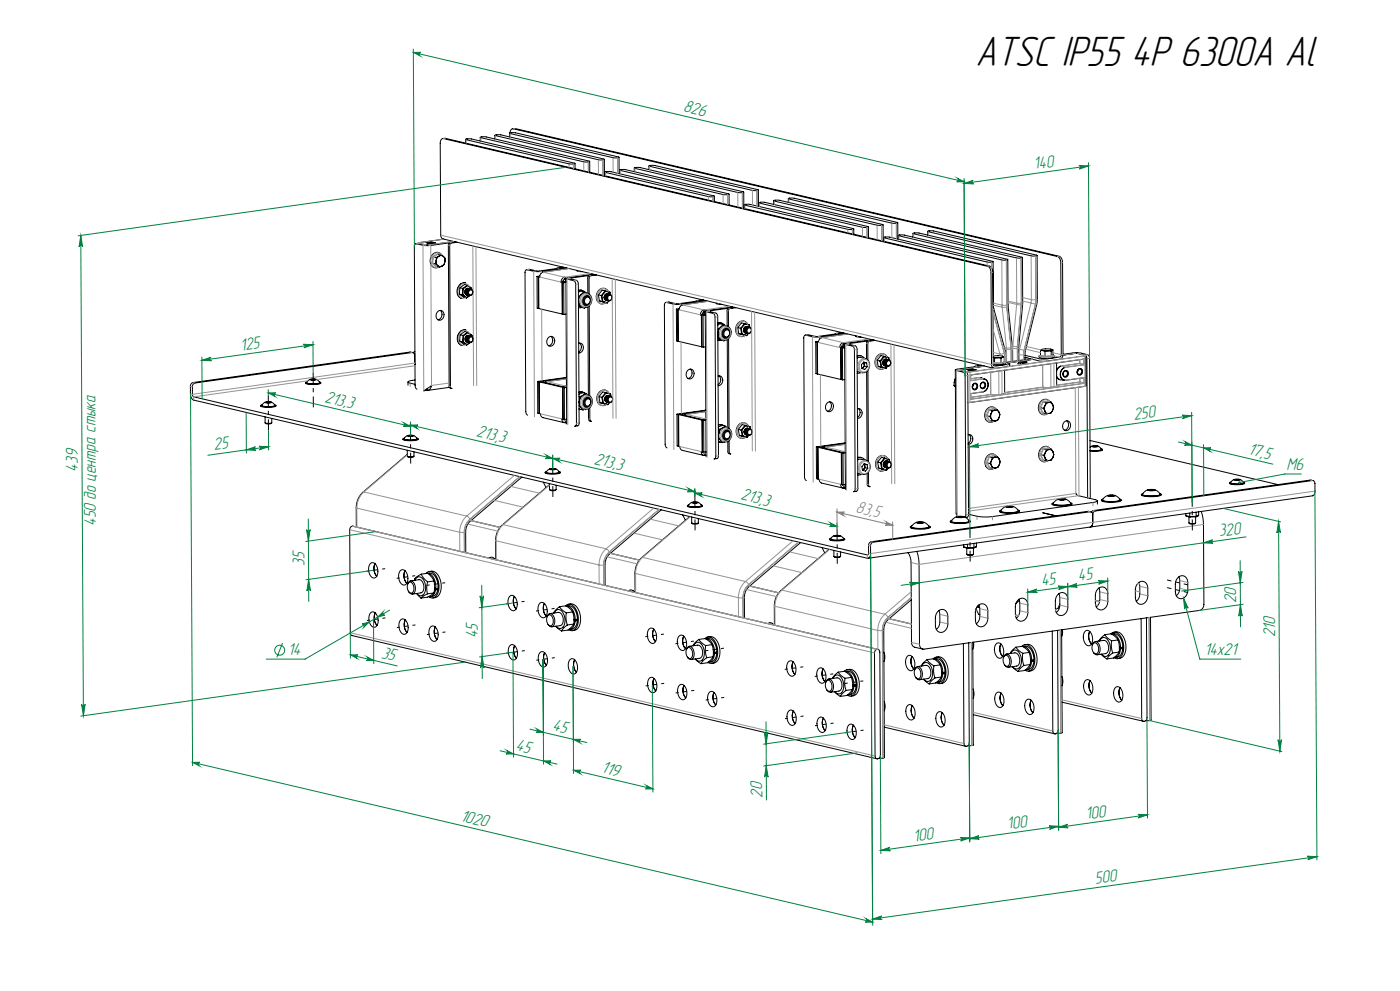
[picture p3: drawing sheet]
<svg xmlns="http://www.w3.org/2000/svg" width="420mm" height="297mm" viewBox="0 0 420 297" stroke-linecap="round" stroke-linejoin="round" font-family="sans-serif">
<defs><g id="words">
<text font-size="13.1" x="292.6" y="19.9">ATSC IP55 4P 6300A Al</text>
<g font-size="5.3" fill="#008040">
<text x="204.8" y="33.4" transform="rotate(13 204.8 33.4)">826</text>
<text x="310.3" y="50.8" transform="rotate(-8 310.3 50.8)">140</text>
<text x="72.2" y="105.1" transform="rotate(-8 72.2 105.1)">125</text>
<text x="97.2" y="120.4" transform="rotate(13 97.2 120.4)">213,3</text>
<text x="340.2" y="125.7" transform="rotate(-8 340.2 125.7)">250</text>
<text x="142.8" y="130.7" transform="rotate(13 142.8 130.7)">213,3</text>
<text x="64.3" y="134.9" transform="rotate(-8 64.3 134.9)">25</text>
<text x="374.2" y="136" transform="rotate(13 374.2 136)">17,5</text>
<text x="23.4" y="141.3" transform="rotate(-90 23.4 141.3)">439</text>
<text x="178.1" y="139" transform="rotate(13 178.1 139)">213,3</text>
<text x="385.9" y="140.8">М6</text>
<text x="222" y="149.7" transform="rotate(13 222 149.7)">213,3</text>
<text x="28.8" y="157.6" transform="rotate(-90 28.8 157.6)">450 до центра стыка</text>
<text x="365.8" y="160.8" transform="rotate(-8 365.8 160.8)">320</text>
<text x="91.3" y="169.7" transform="rotate(-90 91.3 169.7)">35</text>
<text x="312.5" y="175.6" transform="rotate(-8 312.5 175.6)">45</text>
<text x="323.6" y="174.1" transform="rotate(-8 323.6 174.1)">45</text>
<text x="370.9" y="180.8" transform="rotate(-90 370.9 180.8)">20</text>
<text x="143.4" y="191.3" transform="rotate(-90 143.4 191.3)">45</text>
<text x="382.5" y="191" transform="rotate(-90 382.5 191)">210</text>
<text x="86.4" y="196.3">14</text>
<text x="114.2" y="197.1" transform="rotate(13 114.2 197.1)">35</text>
<text x="361.4" y="196.3">14х21</text>
<text x="165.5" y="218.8" transform="rotate(13 165.5 218.8)">45</text>
<text x="154.6" y="224.8" transform="rotate(13 154.6 224.8)">45</text>
<text x="180.3" y="231.5" transform="rotate(13 180.3 231.5)">119</text>
<text x="228.7" y="239.1" transform="rotate(-90 228.7 239.1)">20</text>
<text x="325.9" y="245.5" transform="rotate(-8 325.9 245.5)">100</text>
<text x="137.9" y="246" transform="rotate(13 137.9 246)">1020</text>
<text x="302.3" y="248.5" transform="rotate(-8 302.3 248.5)">100</text>
<text x="274.2" y="252.2" transform="rotate(-8 274.2 252.2)">100</text>
<text x="328.7" y="264.8" transform="rotate(-8 328.7 264.8)">500</text>
</g>
<text font-size="5.3" fill="#808080" x="256.6" y="153.5" transform="rotate(13 256.6 153.5)">83,5</text>
</g></defs>
<g fill="none" stroke="#000" stroke-width=".3">
<path d="M152.9 39.9v1.1M152.9 39.9l1.8-.1 31 7.3-1.8 .2zM153 39.8a1.05 1.05 0 0 1 1-1.2l163.2 38.3a1.9 1.9 0 0 1 1 1.9l.1 27.8-.4 .4-5 .6-5.4-1.1M153.8 38.6l.7-.1 163.3 38.3a1.9 1.9 0 0 1 1 1.9l.1 27.5M132.8 41.5h.8l163.2 38.2a1.9 1.9 0 0 1 1 1.9l.2 27.8 .5 .3 4.4-.7-1.6-.5M139.7 41.8v1.1M139.7 41.8l1.8-.1 31 7.3-1.8 .1zM140.1 41.6h.1M144.1 41.2v1.1M144.1 41.1l1.8-.1 31 7.4-1.8 .1zM148.5 40.5v1.2M148.5 40.5l1.8-.1 31 7.4-1.8 .1z"/>
<path d="M172.5 49v1.6M176.9 48.4v3.2M180.9 47.9h.1M181.3 47.8v4.9M181.5 51.6v1.1M181.5 51.6l1.8-.1 31 7.3-1.8 .1zM185.7 47.1v4.9M185.9 51v1.1M185.9 50.9l1.8-.1 31 7.4-1.8 .1zM186.3 50.8h.1M190.3 50.4v1.1M190.3 50.3l1.8-.1 31 7.4-1.8 .1z"/>
<path d="M194.7 49.7v1.1M194.7 49.7l1.8-.1 31 7.3-1.8 .2zM213.9 58.9h.1M214.3 58.8v1.6M218.7 58.2v3.2M223.1 57.6v4.9M227.1 57.1h.1M227.5 56.9v4.9M236.5 59.5v1.1M236.5 59.5l1.8-.1 31 7.3-1.8 .2zM125.7 72.7l-.3 .2M125.7 72.7h.1"/>
<path d="M127.8 73.4h.9M128.1 72.7l2.3 .2M128.1 72.7h-.3l1.7 .3-1-.3M128.1 72.7v.1M128.1 72.8h.1M128.1 72.8h.4M128.5 72.7v.1M129.3 72.5h-.3l1.4 .4M129.3 72.5l1.4 .3-.3 .1M129.3 72.5v.1M129.3 72.6h.1M129.6 78.9l1 .2"/>
<path d="M129.9 76.9l1 .3M130.1 72.8h.1M130.6 79.1l.7 .5M130.9 78.1l-.3 1M130.9 78.1v.9l.4 .6M130.9 77.2v.9M131 79.9l-.2 .1 1 .1M131.3 79.6l.6 .3 .7-.2M131.3 79.6l.5 .5M131.6 76.1l-.2-.1 .9 .3M131.7 76.8l-.6 .5-.2 .8M131.7 76.8l.7-.2 .6 .3"/>
<path d="M131.7 76.8l-.8 .4M132.3 76.3l.7 .6M132.3 76.3l-.6 .5M132.6 76.5a1.91 1.91 0 0 0-2.2-.8 1.91 1.91 0 0 0-1.3 2 1.87 1.87 0 0 0 .4 2 1.87 1.87 0 0 0 2.1 .4M132.6 79.7l-.8 .4M133 76.9l.4 .6 .1 .8M133 76.9l.5 .5v.9M133.2 71.7l-7.5 1M133.5 78.3l-.3 .9-.6 .5M133.5 78.3l-.2 1-.7 .4M135 72.7l-.3 .3-.2 .5 .2 42.3 .3 .5 .5 .1M136.1 72.4l-7.7 1-2.7-.5-.9 .1"/>
<path d="M136.7 72.5l-8.1 1.1h-1.5l-2.2-.6a.66 .66 0 0 0-.6 .9l.2 41.6 .2 .8 .4 .3M137.1 72.6l-1.8 .3-.4 .7 .2 42.3 .2 .4 .3 .2M223.3 61.4v1.1M223.3 61.4l1.8-.1 31 7.3-1.8 .1zM227.7 60.8v1.1M227.7 60.7h1.8l31 7.3-1.8 .1zM232.1 60.2v1.1M232.5 60l-.4 .2 31 7.3h1.4M232.5 60h1.4l31 7.4-.4 .1M232.5 60h.1M256.1 68.6v1.6M260.5 68v3.2"/>
<path d="M264.5 67.5h.1M264.9 67.4l.1 4.9M265.1 71.2v1.1M265.1 71.2l1.8-.1 31 7.3-1.8 .1zM269.3 66.8l.1 4.8M269.5 70.6v1.1M269.5 70.6l1.8-.1 31 7.3-1.8 .1zM269.9 70.4h.1M273.9 70v1.1M273.9 69.9l1.8-.1 31 7.4-1.8 .1zM278.3 69.3v1.2M278.3 69.3l1.8-.1 31 7.3-1.8 .2z"/>
<path d="M297.6 78.6h-.1M297.9 78.4l.2 13.9 3.7 13.5 .1 2.8M302.3 77.8a133 133 0 0 0 1.4 26.1l.1 4.4M306.7 77.2a139.9 139.9 0 0 1-1.1 26.7v4.1M310.7 76.7h.1M311.1 76.6l.1 13.5-3.6 15.2-.1 2.5M131.2 93.5a1.16 1.16 0 0 1 1.6-.3 1.16 1.16 0 0 1 .4 1.6 1.21 1.21 0 0 1-1.5 1.2 1.21 1.21 0 0 1-.8-1.8zM132 93a1.64 1.64 0 0 1-.6 2.8M137.8 88.1l.9 .2M137.8 88.1l1.3 1 .8 .2M137.8 85.4l.8-.5 1.1-.1a2.43 2.43 0 0 0-2.4 1.9 2.43 2.43 0 0 0 1.3 2.7 2.36 2.36 0 0 1-.8-4zM137.9 99.5l.8-.5 1.1-.1a2.43 2.43 0 0 0-2.4 1.9 2.43 2.43 0 0 0 1.3 2.7 2.36 2.36 0 0 1-.8-4z"/>
<path d="M137.9 86.2l-.1 1.9M137.9 86.2l.9 .2M138.7 88.3l1.2 1M138.8 86.4l-.1 1.9M138.8 86.4l.2 .1M138.9 88.3h-.2M138.9 88.3l1 1M139 86.5l-.1 1.8M140.2 85.5l-1.4 .9M140.2 85.5l.1 .1M140.2 85.5l-.9-.2-1.4 .9M140.2 85.5l1.3 1"/>
<path d="M140.2 88.4h.1M140.3 99.6l-1.4 .9M140.3 99.6l.1 .1M140.3 99.6l-.9-.2-1.4 .9M140.3 99.6l1.3 1M140.3 85.6l1.2 .9M140.3 85.6l-1.3 .9M140.4 99.7l1.2 .9M140.4 99.7l-1.3 .9M140.5 87a.89 .89 0 0 1 1.4 .2 .89 .89 0 0 1-.5 1.3 .88 .88 0 0 1-1.1-.4 .88 .88 0 0 1 .2-1.1zM140.5 86.4a1.02 1.02 0 0 0-1 .8 1.02 1.02 0 0 0 .6 1.2M140.6 86.5a1 1 0 0 0-1.1 .7 1 1 0 0 0 .7 1.2"/>
<path d="M140.7 86.5a1.03 1.03 0 0 0-1 .8 1.03 1.03 0 0 0 .5 1.1M140.7 86.5h.1M140.8 86.5a1 1 0 0 0-1.1 .8 1 1 0 0 0 .7 1.2M140.8 86.7a.89 .89 0 0 0-1.4 .5 .89 .89 0 0 0 1 1.1M140.8 87a.7 .7 0 0 1 1 .7 .7 .7 0 0 1-1.2 .4l-.1-.6zM140.8 88.6h.1M140.9 86.5a1.02 1.02 0 0 0-1 .8 1.02 1.02 0 0 0 .6 1.2M140.9 86.5h.1M140.9 88.6l-1 .7M141 86.6a1 1 0 0 0-1.1 .7 1 1 0 0 0 .7 1.2M141.1 86.6a1.02 1.02 0 0 0-1 .8 1.02 1.02 0 0 0 .6 1.1M141.2 86.6a1 1 0 0 0-1.1 .8 1 1 0 0 0 .7 1.1"/>
<path d="M141.3 86.6a1.03 1.03 0 0 0-1 .8 1.03 1.03 0 0 0 .5 1.2M141.3 86.6h.1M141.5 86.5v.2M161.1 82.9l.1 9.5 .4 .1M161.1 82.9h.4M161.5 82.9l.1 9.6M161.7 92.4l-.1 .1M161.7 92.5l7 1.6M161.9 82.9h-.4M161.9 82.7l-.8 .2M162.4 81.9l.6-.3a1.42 1.42 0 0 0-1.1 1.4h-.3l.1 9.5M168.3 84.5l.3 .1"/>
<path d="M168.6 84.6l.1 9.5M168.8 94.1h-.1M168.8 94.1l.4 .1M168.9 84.3l.4 .1M168.9 80.1l-2 .4M169.1 84.7l.1 9.5M169.1 84.7l-.4-.1 .1 9.5M169.1 84.5v.1M169.3 84.4h.1M169.3 80.2l-7.7 1-2.7-.5-.9 .1M169.4 83.1l.4 .3M169.4 83.1a1.42 1.42 0 0 0-1.1 1.4"/>
<path d="M169.4 83.1v.6M169.4 83.7l.4 .7-1.2 .2M169.4 83.7l-.5 .6 .3 .3M169.8 84.3l-1.5 .2M169.8 83.5l.2 43.6M169.8 84.6l-.7 .1M169.8 94.1l-.6 .1M169.9 80.3l-8.1 1.1-1.5-.1-2.2-.5a.66 .66 0 0 0-.6 .9l.2 41.6 .2 .8 .4 .3M170.6 80.5l-7.8 1.1M173.2 81.1l.1 .2 1.4 .1M173.5 87h1.2M173.5 87.2l.2-.1a1.72 1.72 0 0 1 1.9 .6"/>
<path d="M173.5 89.6l.1 .7M173.5 91.5h.1M173.5 91.8l1.9 .5M173.6 91.5l1 .4M173.6 90.3a1.87 1.87 0 0 0 1 1.6M173.6 90.3v1.2M174.4 88.3a2 2 0 0 1 2.6 .1 2 2 0 0 1 .3 2.6 1.93 1.93 0 0 1-2.7 .9M174.4 88.3a2.64 2.64 0 0 0-.8 2M174.4 88.3l-.9 .7M174.5 92.1l-1 .1M174.6 91.9l.8 .4M175.1 87.5l-.7 .8"/>
<path d="M175.1 87.5l-1.1-.3-.5 .4M175.1 87.5l.9 .3M175.4 88.8a1.28 1.28 0 0 1 1.6 .2 1.28 1.28 0 0 1 .1 1.7 1.23 1.23 0 0 1-1.6 .9 1.23 1.23 0 0 1-.8-1.7zM175.4 89.2a1.07 1.07 0 0 1 1.5-.1 1.07 1.07 0 0 1 .1 1.4 1.06 1.06 0 0 1-1.3 .9 1.06 1.06 0 0 1-.6-1.5zM175.4 91.3l.4 .1M175.6 92.2l-.2 .1M175.8 89.2a1.04 1.04 0 0 1 1.4 .8 1.04 1.04 0 0 1-1 1.2 1.1 1.1 0 0 1-.9-.9 1.1 1.1 0 0 1 .5-1.1zM176.1 88.7l.3 .1M176.2 88.5l.6 .6M176.3 91.4l-.8 .2M176.4 92l.1 26.4M176.8 91.7l.1 26.9"/>
<path d="M176.8 82.6l-.5 .6v4.8M177.9 82.2l-7.5 1-.6 .3 2.4 .7 .5 .8 .2 41.9a.68 .68 0 0 1-.5 .8M178.5 82.3l-7.7 1.2 2.2 .6 .5 1 .2 41.7-.2 .7-1 .2M178.9 82.4l-1.8 .3-.3 .4-.1 5.1M179.5 88.4l.9 .2M179.5 88.4l.3 1.8M179.8 90.2l.9 .2M179.8 90.2l2.4 .6M180.4 88.6h.2M180.4 88.6l.3 1.8M180.6 88.6l.3 1.7M180.7 90.4l1.5 .4"/>
<path d="M180.9 90.3l1.4 .4M180.9 90.3l-.2 .1M181.5 87.2l-1.1 1.4M181.5 87.2l.1 .1M181.5 87.2l-.9-.2-1.1 1.4M181.5 87.2l1.5 .5M181.6 89.2l.2 .6 .4 .3M181.6 87.3l-1 1.3M181.6 87.3l1.4 .4M181.7 89.2l.2 .7 .4 .2M182 90h.1M182.3 90.7l-.1 .1"/>
<path d="M182.3 88.1a1.02 1.02 0 0 0-1 .7 1.02 1.02 0 0 0 .5 1.2M182.3 88.5a.89 .89 0 0 1 1.4 .3 .89 .89 0 0 1-.6 1.3 .89 .89 0 0 1-1-.4 .89 .89 0 0 1 .2-1.2zM182.4 88.1a1 1 0 0 0-1.1 .7 1 1 0 0 0 .6 1.2M182.5 88.1a1.03 1.03 0 0 0-1 .8 1.03 1.03 0 0 0 .5 1.1M182.5 88.1h.1M182.5 88.7a.75 .75 0 0 1 1.2 .5 .75 .75 0 0 1-1 .8l-.4-.7zM182.6 87.4a1.86 1.86 0 0 0-2-1 1.86 1.86 0 0 0-1.5 1.5 2.02 2.02 0 0 0 0 2.3 2.02 2.02 0 0 0 2.2 .8l.5-.3M182.6 88.1a1 1 0 0 0-1.1 .8 1 1 0 0 0 .6 1.2M182.6 90.2h.1M182.7 90.2l-.4 .5M182.7 88.1l-.7 .2-.4 .9M182.8 88.2l-.7 .1-.4 .9"/>
<path d="M182.9 88.2a1.02 1.02 0 0 0-1 .8 1.02 1.02 0 0 0 .5 1.1M182.9 88.2h.1M183 88.2a1 1 0 0 0-1.1 .8 1 1 0 0 0 .6 1.2M183 87.7l.1 .6M183.1 88.2a1.03 1.03 0 0 0-1 .8 1.03 1.03 0 0 0 .5 1.2M183.1 88.2h.1M202.9 92.7l.1 9.5 .4 .1M202.9 92.7l.4 .1M203.3 92.8l.1 9.5M203.7 92.7l-.4 .1M203.7 92.5l-.8 .2M204.2 91.7l.6-.3a1.42 1.42 0 0 0-1.1 1.4h-.3l.1 9.5 7 1.6"/>
<path d="M210.1 94.3l.3 .1M210.4 94.4l.1 9.5M210.7 94.1l.4 .1M210.7 89.9l-2 .4M210.9 94.5l-.4-.1 .1 9.5 .4 .1M210.9 94.5l.1 9.5M211 94.3v.1M211.1 94.2h.1M211.1 90l-7.7 1-2.7-.5-.9 .1M211.2 92.9l.4 .3M211.2 92.9a1.42 1.42 0 0 0-1.1 1.4M211.2 92.9v.6"/>
<path d="M211.2 93.5l.4 .7M211.2 93.5l-.5 .6 .4 .3M211.6 94.1l-1.5 .2M211.6 93.3l.2 43.6M211.6 94.3l-1.2 .1M211.6 94.4l-.7 .1M211.7 90.1l-8 1.1h-1.6l-2.2-.6a.66 .66 0 0 0-.6 .9l.2 41.6 .2 .8 .4 .3M212.5 90.3l-7.9 1.1M215 90.9l.1 .2 1.4 .1M215.3 96.8h1.2M215.3 97l.2-.1a1.71 1.71 0 0 1 1.9 .6M215.3 99.4l.1 .7"/>
<path d="M216.2 98.1a2 2 0 0 1 2.6 .1 2 2 0 0 1 .3 2.6 1.94 1.94 0 0 1-2.7 1M216.2 98.1a2.64 2.64 0 0 0-.8 2M216.2 98.1l-.9 .7M216.9 97.3l-.7 .8M216.9 97.3l-1.1-.3-.5 .4M216.9 97.3l.9 .4M217.2 98.6a1.28 1.28 0 0 1 1.6 .2 1.28 1.28 0 0 1 .1 1.7 1.23 1.23 0 0 1-1.6 .9 1.23 1.23 0 0 1-.8-1.7zM217.2 99a1.07 1.07 0 0 1 1.5-.1 1.07 1.07 0 0 1 .2 1.4 1.06 1.06 0 0 1-1.4 .9 1.06 1.06 0 0 1-.6-1.5zM217.6 99a1.04 1.04 0 0 1 1.4 .8 1.04 1.04 0 0 1-1 1.2 1.1 1.1 0 0 1-.9-.9 1.1 1.1 0 0 1 .5-1.1zM217.9 98.5l.3 .1M218 98.3l.6 .6M218.7 92.4l-.6 .6 .1 4.8"/>
<path d="M219.8 92l-7.6 1-.6 .3 2.4 .7 .5 .9 .2 41.8a.68 .68 0 0 1-.5 .8M220.4 92.1l-7.8 1.2 2.2 .6 .5 1 .2 41.7-.2 .7-1 .2M220.8 92.2l-1.8 .3-.4 .4v5.1M221.3 98.2l.9 .2M221.3 98.2l.3 1.8M221.6 100l2.4 .6M221.6 100l.9 .2M222.2 98.4h.2M222.2 98.4l.3 1.8M222.4 98.4l.3 1.7M223 99l.2 .6 .5 .2M223.1 99l.2 .6 .4 .2"/>
<path d="M223.2 99l.2 .6 .5 .3M223.3 99l.2 .6 .4 .3M223.3 97l-1.1 1.4M223.3 97l.2 .1M223.3 97l-.8-.2-1.2 1.4M223.3 97l1.5 .5M223.5 97.1l-1.1 1.3M223.5 97.1l1.3 .4M223.6 99.1l.2 .6 .5 .2M223.7 99.1l.2 .6 .4 .3M224 99.9h.1M224.1 97.9l-.7 .1-.4 1"/>
<path d="M224.1 97.9h.1M224.1 98.3a.89 .89 0 0 1 1.4 .3 .89 .89 0 0 1-.6 1.3 .89 .89 0 0 1-1-.4 .89 .89 0 0 1 .2-1.2zM224.2 97.9l-.7 .1-.4 1M224.3 98.5a.75 .75 0 0 1 1.2 .5 .75 .75 0 0 1-1 .8l-.3-.4zM224.3 97.9l-.7 .2-.4 .9M224.4 97.3a1.86 1.86 0 0 0-1.9-1.1 1.86 1.86 0 0 0-1.6 1.5 2.02 2.02 0 0 0 0 2.3 2.02 2.02 0 0 0 2.2 .8l.5-.3M224.4 97.9l-.7 .2-.4 .9M224.4 100h.1M224.5 97.9a1.03 1.03 0 0 0-1 .8 1.03 1.03 0 0 0 .5 1.2M224.5 97.9v.1M224.5 100l-.4 .5M224.6 98a1 1 0 0 0-1.1 .7 1 1 0 0 0 .6 1.2"/>
<path d="M224.7 98l-.7 .2-.4 .9M224.7 98h.1M224.8 98l-.7 .2-.4 .9M224.8 97.5l.1 .6M224.9 98a1.03 1.03 0 0 0-1 .8 1.03 1.03 0 0 0 .5 1.2M224.9 98h.1M252.6 99.7l-2.1 .4M253 99.8l-7.8 1-2.7-.5-.9 .1M253.6 99.9l-8.1 1.1h-1.6l-2.2-.6a.66 .66 0 0 0-.6 .9l.3 41.6 .1 .8 .4 .3M93 113.8l.8-.2 1.2 .2-1.3 .1zM93.6 113.7v.1M94.2 113.6l.4 .1-1.3 .1 .3-.1"/>
<path d="M94.2 113.6l-.6 .1M94.2 113.6v.3M94.9 113.7l.4 .3a.49 .49 0 0 1 .5 .3 .49 .49 0 0 1-.2 .6l-1.2 .1a2.95 2.95 0 0 1-2.4-.3l1-1M95.8 114.4l.4 .2a4.7 4.7 0 0 1-3.9 .4l-.6-.3 .4-.3M96.2 114.7v.1a6.5 6.5 0 0 1-4.5 .1v-.2M122.4 114.5v1M123.8 105.7l-.8-.2-65.1 9.2a1.07 1.07 0 0 0-.8 1v2.3a1.9 1.9 0 0 0 1 1.9l202.1 47.4a1.1 1.1 0 0 0 1-1.4v-2.3a1.07 1.07 0 0 1 .8-1.1l65-9.1a.77 .77 0 0 1 .8 .8M124.4 106.5a.77 .77 0 0 0-.8-.8l-65.1 9.1a1.07 1.07 0 0 0-.8 1.1v2.4l.4 .6 202.1 47.4 .4-.4v-2.4a1.07 1.07 0 0 1 .8-1.1l65-9.2 .8 .2M124.4 106.5l.1 2.8M124.5 105.3l-.5 .4M124.5 106l-.1 .5M124.5 113.9l-1.6 .3-.5 .3 2.1 .7"/>
<path d="M128.3 116.4l-.4 .6-.8 .1 2.4-1.6a1.41 1.41 0 0 1-1.4 1.5v-.2M134.8 116.1l-6.5 .9M137.9 102.2l.9 .2M137.9 102.2l1.2 1 .9 .2M138 100.3l-.1 1.9M138 100.3l.9 .2M138.8 102.4l1.2 1M138.9 100.5l-.1 1.9M138.9 100.5l.2 .1M138.9 102.4h-.1M138.9 102.4l1.1 1M139.1 100.6l-.2 1.8"/>
<path d="M140.3 102.5h.1M140.5 102.6h.1M140.6 101.1a.89 .89 0 0 1 1.4 .2 .89 .89 0 0 1-.5 1.3 .88 .88 0 0 1-1.1-.4 .88 .88 0 0 1 .2-1.1zM140.6 100.5a1.02 1.02 0 0 0-1 .8 1.02 1.02 0 0 0 .6 1.2M140.7 100.6a1 1 0 0 0-1.1 .7 1 1 0 0 0 .6 1.2M140.8 100.6a1.02 1.02 0 0 0-1 .8 1.02 1.02 0 0 0 .5 1.1M140.9 100.6a1 1 0 0 0-1.1 .8 1 1 0 0 0 .6 1.2M140.9 100.8a.89 .89 0 0 0-1.4 .5 .89 .89 0 0 0 1 1.1M140.9 101.1a.7 .7 0 0 1 1 .7 .7 .7 0 0 1-1.2 .4l-.1-.6zM140.9 102.7h.1M141 100.6a1.03 1.03 0 0 0-1 .8 1.03 1.03 0 0 0 .5 1.2M141 100.6h.1"/>
<path d="M141 102.7l-1 .7M141.1 100.7a1 1 0 0 0-1.1 .7 1 1 0 0 0 .6 1.2M141.2 100.7a1.02 1.02 0 0 0-1 .8 1.02 1.02 0 0 0 .6 1.1M141.3 100.7a1 1 0 0 0-1.1 .8 1 1 0 0 0 .6 1.1M141.4 100.7a1.03 1.03 0 0 0-1 .8 1.03 1.03 0 0 0 .5 1.2M141.4 100.7h.1M141.6 100.6v.2M161.3 114.3l.4 .1M161.3 114.3v9.5l.4 .1M161.7 114.4v9.5M162.3 114.4l7 1.6M163.6 114.5l.5-.1-.6 .3z"/>
<path d="M164.4 101.3a1.16 1.16 0 0 1 1.6-.3 1.16 1.16 0 0 1 .4 1.5 1.21 1.21 0 0 1-1.5 1.3 1.21 1.21 0 0 1-.8-1.8zM165.2 100.8a1.64 1.64 0 0 1-.6 2.8M168.8 116.1l-7-1.7v9.6h.3l.2 .7 .5 .4 6.5 1.6M168.8 116.1v9.5M169.3 116.2l-.4-.1v9.5l.4 .1M169.3 116.2v9.5M169.3 116h.1M169.7 115.7l.2 .1M169.7 115.7l-.6 .3M169.7 115.7v.3M169.9 113.1l-8.6 1.2M169.9 113.3l-8.2 1.1"/>
<path d="M169.9 113.5l-6 .9M169.9 116l-1.1 .1M169.9 116.1l-.6 .1M173.6 102.9a1.46 1.46 0 0 1 1.5 1.4 1.46 1.46 0 0 1-1.4 1.5h-.1M173.7 117.5h1.1M173.7 117.7l1.1-.2 .7 .4M173.7 118.8l.3 .1M173.8 102.8a1.66 1.66 0 0 1-.2 2.7M174 118.9l-.2 1.2M175 118.4a2.37 2.37 0 0 0-1.2 1.7M175 118.4l-1 .5M175.5 119.3a1.26 1.26 0 0 1 1.6 .1 1.26 1.26 0 0 1 .2 1.7 1.23 1.23 0 0 1-1.5 1 1.23 1.23 0 0 1-.9-1.6z"/>
<path d="M175.7 119.6a1.15 1.15 0 0 1 1.6 .3 1.15 1.15 0 0 1-.3 1.6 1.06 1.06 0 0 1-1.5 .2 1.06 1.06 0 0 1-.2-1.5zM175.9 117.9a2.78 2.78 0 0 0-2.2 .3M175.9 117.9l-.9 .5M175.9 117.9l.5 .5M175.9 119.8a1 1 0 0 1 1.4 .4 1 1 0 0 1-.6 1.4 .99 .99 0 0 1-1.2-.5 .99 .99 0 0 1 .4-1.3zM176.2 119.2l.4 .1M176.4 119l.6 .5M176.4 118.4a2.21 2.21 0 0 1 1.3 2.5 2.21 2.21 0 0 1-2.3 1.7M176.4 118.4h-1.4M179.7 118.9l.9 .2M179.7 118.9l.3 1.8M180.6 119.1h.1"/>
<path d="M180.6 119.1l.3 1.8M180.7 119.1l.3 1.7M181.4 119.6l.2 .6 .4 .3M181.4 119.6l.2 .6 .5 .3M181.7 117.7l-1.1 1.4M181.7 117.7l.1 .1M181.7 117.7l-.9-.2-1.1 1.4M181.7 117.7l1.5 .5M181.8 117.8l-1.1 1.3M181.8 117.8l1.4 .4M182 119.8l.2 .6 .4 .2M182 119.8l.2 .6 .5 .2"/>
<path d="M182.5 118.5l-.7 .2-.4 .9M182.5 119a.89 .89 0 0 1 1.3 .3 .89 .89 0 0 1-.5 1.3 .89 .89 0 0 1-1.1-.4 .89 .89 0 0 1 .3-1.2zM182.5 118.6l-.7 .1-.4 .9M182.6 119.2a.75 .75 0 0 1 1.3 .5 .75 .75 0 0 1-1 .8l-.4-.7zM182.7 118.6a1.02 1.02 0 0 0-1.1 .8 1.02 1.02 0 0 0 .6 1.1M182.7 117.9a1.86 1.86 0 0 0-1.9-1 1.86 1.86 0 0 0-1.6 1.5 2.02 2.02 0 0 0 .1 2.3 2.02 2.02 0 0 0 2.2 .8l.5-.3M182.7 118.6a1 1 0 0 0-1 .8 1 1 0 0 0 .6 1.2M182.8 118.6a1.03 1.03 0 0 0-1 .8 1.03 1.03 0 0 0 .6 1.2M182.8 118.6h.1M182.9 118.7a1.01 1.01 0 0 0-1 .7 1.01 1.01 0 0 0 .6 1.2M183.1 118.7l-.7 .2-.4 .9M183.2 118.2l.1 .5"/>
<path d="M183.2 118.7a1.03 1.03 0 0 0-1 .8 1.03 1.03 0 0 0 .6 1.2M183.2 118.7h.1M203.5 102.2l-.1 .1M206.2 111.1a1.16 1.16 0 0 1 1.6-.3 1.16 1.16 0 0 1 .4 1.6 1.21 1.21 0 0 1-1.5 1.2 1.21 1.21 0 0 1-.8-1.8zM207.1 110.6a1.64 1.64 0 0 1-.7 2.8M210.6 103.9h-.1M211.6 103.9l-.6 .1M215.4 101.3h.1M215.4 101.6l1.8 .5M215.4 101.3l1 .5M215.4 112.7a1.46 1.46 0 0 1 1.5 1.4 1.46 1.46 0 0 1-1.4 1.5h-.1M215.4 100.1a1.87 1.87 0 0 0 1 1.7"/>
<path d="M215.4 100.1v1.2M215.7 112.6a1.66 1.66 0 0 1-.3 2.7M216.3 101.9l-.9 .2M216.4 101.8l.8 .3M217.3 101.1l.3 .1M217.4 102l-.2 .1M218.1 101.2l-.8 .2M218.2 101.8l.1 26.4M218.6 101.5l.1 26.9M222.5 100.2l1.5 .4M222.7 100.1l1.4 .4M222.7 100.1l-.2 .1"/>
<path d="M224.1 100.5l-.1 .1M244.7 102.5l.4 .1M244.7 102.5l.1 9.5 .4 .1M245.1 102.6l.1 9.5M245.3 112.1h-.1M245.5 102.5l-.4 .1M245.6 102.3l-.9 .2M246 101.5l.6-.3a1.42 1.42 0 0 0-1.1 1.5l-.3-.1 .1 9.5 7 1.6M251.9 104.2h.3M252.2 104.2l.1 9.5M252.4 113.7h-.1M252.5 103.9l.4 .1"/>
<path d="M252.7 104.3l.1 9.5M252.7 104.3l-.4-.1 .1 9.6h.4M252.8 104.1v.1M253 102.7l.4 .3M253 102.7a1.42 1.42 0 0 0-1.1 1.5M253 102.7v.6M253 103.3l.4 .7M253 103.3l-.5 .6 .4 .3M253.4 103.9l-1.5 .3M253.4 103.1l.2 43.6M253.4 104.1l-1.2 .1M253.4 104.2l-.7 .1"/>
<path d="M253.4 113.8h-.6M254.3 100.1l-7.9 1.1M256.8 100.7l.1 .2 1.4 .1M257.1 106.6h1.2M257.1 106.8l.3-.1a1.73 1.73 0 0 1 2 .7M257.1 107.3a2.83 2.83 0 0 1 2.5 .2M257.2 111.3l1.6 .4M258.4 111.6l-1.2 .3M259.2 108.6h-.2l.3 .6M259.2 108.6l.8 .2M259.2 108.6l.1 .6M259.3 109.2l-.2 .7-.5 .5"/>
<path d="M259.3 109.2v.5M259.3 109.7l.8 .2M259.3 109.7l-.6 .8M259.5 107.4a2.21 2.21 0 0 1 1.4 2.5 2.21 2.21 0 0 1-2.1 1.8M260 111.3l.1 26.8M260 108.8l-.9-.3-.7 .8 .2 1.1M260 108.8l.1 1.1M260.1 109.9l-.7 .8-.8-.3M260.4 110.9l.1 27.5M260.5 102.2l-.6 .6 .1 4.8M261.6 101.8l-7.5 1-.7 .3 2.4 .7 .5 .9 .3 41.8a.68 .68 0 0 1-.6 .8M262.2 101.9l-7.8 1.2 2.2 .6 .5 1 .3 41.7-.3 .7-1 .2"/>
<path d="M262.6 102l-1.8 .3-.4 .4v5.2M263.1 108l.9 .2M263.1 108l.3 1.8M263.4 109.8l2.4 .6M263.4 109.8l.9 .2M264 108.2h.2M264 108.2l.3 1.8M264.2 108.2l.3 1.7M264.3 110l1.5 .4M264.5 109.9l1.4 .4M264.5 109.9l-.2 .1M265.1 106.8l-1.1 1.4"/>
<path d="M265.1 106.8l.2 .1M265.1 106.8l-.8-.2-1.2 1.4M265.1 106.8l1.5 .5M265.2 108.9l.2 .6 .5 .2M265.3 106.9l-1.1 1.3M265.3 106.9l1.3 .4M265.3 108.9l.2 .6 .4 .2M265.6 109.7h.1M265.9 110.3l-.1 .1M265.9 107.7a1.02 1.02 0 0 0-1 .8 1.02 1.02 0 0 0 .6 1.1M265.9 108.1a.89 .89 0 0 1 1.4 .3 .89 .89 0 0 1-.6 1.3 .89 .89 0 0 1-1-.4 .89 .89 0 0 1 .2-1.2zM266 107.7a1 1 0 0 0-1.1 .8 1 1 0 0 0 .6 1.1"/>
<path d="M266.1 107.7a1.03 1.03 0 0 0-1 .8 1.03 1.03 0 0 0 .5 1.2M266.1 107.7h.1M266.1 108.4a.75 .75 0 0 1 1.2 .4 .75 .75 0 0 1-1 .8l-.3-.4zM266.2 107.1a1.86 1.86 0 0 0-1.9-1.1 1.86 1.86 0 0 0-1.6 1.5 2.02 2.02 0 0 0 0 2.3 2.02 2.02 0 0 0 2.2 .8l.5-.3M266.2 107.7a1 1 0 0 0-1.1 .8 1 1 0 0 0 .6 1.2M266.2 107.9a.89 .89 0 0 0-1.4 .5 .89 .89 0 0 0 1 1.1M266.2 109.8h.1M266.3 109.8l-.4 .5M266.3 107.8l-.7 .1-.4 1M266.4 107.8l-.7 .1-.4 1M266.5 107.8a1.02 1.02 0 0 0-1 .8 1.02 1.02 0 0 0 .6 1.2M266.6 107.8a1 1 0 0 0-1.1 .8 1 1 0 0 0 .6 1.2"/>
<path d="M266.6 107.3l.2 .6M266.7 107.8a1.03 1.03 0 0 0-1 .8 1.03 1.03 0 0 0 .5 1.2M266.7 107.8h.1M286.2 115.5l.4 .5M286.2 115.5l.4 .1M286.5 113.6l-.3 1.9M286.5 113.6l.1 .1M286.6 110.9l.2 42.9M286.6 113.6h-.1M287.7 110.9h.1M287.7 110.9l2.1 .6 .5 .8 .3 41.9a.77 .77 0 0 1-.9 .9M288 110.8l-.3 .1"/>
<path d="M288 110.8h.1M290.1 111.4l.8 .1M290.3 110.7h-.2l1.6 .3-1-.2M290.3 110.7l2 .2M290.3 110.7v.1M290.3 110.8h.1M290.3 110.8h.4M290.7 110.8v.1M290.7 110.8l1.9 .1M291.2 114h.1M291.2 112.4v1.6M291.2 112.4h.1"/>
<path d="M291.3 118v1.6M291.3 118h.1M291.5 110.5l1.4 .4h-.3M291.5 110.5l-.3 .1 1.4 .3M291.5 110.5v.1M291.5 110.6h.1M291.9 115.3a.77 .77 0 0 1 1.3 .5 .77 .77 0 0 1-1.1 .8l-.3-.4zM291.9 115.3l-.2 .8M292 115.2a.9 .9 0 0 1 1.3 .3 .9 .9 0 0 1-.5 1.2 .89 .89 0 0 1-1.1-.4 .89 .89 0 0 1 .3-1.1zM292.1 115a.93 .93 0 0 1 1.3 .8 .93 .93 0 0 1-1 1l-.7-.5v-.7zM293.7 113.1l.9 .2M293.7 113.2l1.7 .4"/>
<path d="M294.3 115a.77 .77 0 0 1 1.3 .4 .77 .77 0 0 1-1.1 .9l-.4-.7zM294.4 109.5l-2.1 .4M294.4 114.8a.9 .9 0 0 1 1.3 .3 .9 .9 0 0 1-.5 1.3 .89 .89 0 0 1-1.1-.5 .89 .89 0 0 1 .3-1.1zM294.5 114.7a.93 .93 0 0 1 1.3 .7 .93 .93 0 0 1-1 1.1l-.5-.3-.2-.6zM294.8 109.6l-7.5 1-.7 .3 2.4 .7 .5 .9 .3 41.8-.3 .7M294.8 113.5a1.99 1.99 0 0 1 1.7 1.8 1.99 1.99 0 0 1-1.2 2l-.4 .2M294.9 117.5l-3.6 .5M294.9 113.6a1.92 1.92 0 0 1 1.6 1.7 1.92 1.92 0 0 1-1.2 2l-.4 .1M295.4 109.7l-7.8 1.2h.1M298 106.7h2.8M298.4 107.3l-.1 1.7M299.3 107.2l1 .1"/>
<path d="M299.3 107.2l-1.3-.1 .4 .2M299.3 107.2l-.9 .1M300.3 107.3v1.7M300.8 107l-1.5 .2M300.8 107l-.5 .3M300.8 106.7l.2 .2-.2 .1M300.8 106.7l.5 .3M301.3 108.9l-3.3 .1M301.3 107h-.5M301.3 107v1.5M301.3 108.5l.1 .1M301.3 108.5h.1"/>
<path d="M301.3 108.5l.3 .1M301.4 109.2l-1.6 .2h-1.8M301.4 111v6.8l-.8 .3M301.6 108.7l.1 .2-.3 .3M302.9 109v.6l-.2 .2-4.2 .6a1.03 1.03 0 0 1-1-1.2l-.2-27.5a1.9 1.9 0 0 0-1-1.9l-163.2-38.3a1.1 1.1 0 0 0-1 1.4l.1 27.6 .2 .7 .5 .4 165.3 38.8M305.4 109h.3M305.7 109h.1M305.8 109v.1M305.9 108.6l1.4 .3h-1.9l.8-.1M305.9 108.6h-.3l1.4 .3M305.9 108.6v.1M305.9 108.7h.1"/>
<path d="M306.4 108.8l-.6 .2M306.7 108.4l.3 .1M306.7 108.4v.1M306.9 108.9l-1.1 .1M307 108.6h-.4h.2M307.5 107.4l1.6 .1M307.7 108.6v.2l-.5-.1M307.9 108.4v.1M307.9 108.4l.1 .4-1.5-.3 .2-.1M307.9 108.4l-.9 .1M307.9 108.5h-.9M307.9 108.5l.1 .1"/>
<path d="M308.4 107.4h.1M309.2 107.6l-7.5 1M309.8 107.7l-7.5 1M312.1 105.1l-.1 1.6M312.2 106.4l-.4 .2M312.4 104.8l1-.2a2.98 2.98 0 0 1 2.3 .3h-.1M312.4 104.8l.4 .3M312.4 104.8l-.3 .3M312.8 105.1l.7 .2M312.8 105.1h1.6M312.8 105.1h-.7M313.5 105.3v1.6"/>
<path d="M314.4 105.1l-.9 .2M314.4 105.1l1 .1M315.4 105.2v1.6M315.6 104.7l.3 .2M315.6 104.9l-1.2 .2M315.6 104.9l-.2 .3M315.9 104.9h-.3M315.9 104.9l.1 1.6M315.9 106.4l.3 .2M316.3 106.6l.1 .1a1.46 1.46 0 0 1-1.8 .7h-.4a2.51 2.51 0 0 1-2.5-.6l.1-.2M317 108.8v6.8l-.8 .3M317 112.7l.4 .7 .7 .4"/>
<path d="M317 113l.5 .6 .6 .2M318.1 113.8h.1M318.1 113.8l1.2 .2M318.5 109.6l-.8 .4-.7 1M318.5 109.7a2.04 2.04 0 0 0-1.5 1.5M318.9 106.2l4.9-.5 2.6 .6 .4 .7 .3 42.4M318.9 106.2a1.42 1.42 0 0 1-1 1.5l-5.3 .6-5.1-1.1M319.1 111.5a.77 .77 0 0 1 1.3 .4 .77 .77 0 0 1-1.1 .9l-.4-.7zM319.2 111.3a.9 .9 0 0 1 1.3 .3 .9 .9 0 0 1-.5 1.3 .89 .89 0 0 1-1.1-.4 .89 .89 0 0 1 .3-1.2zM319.3 111.2a.93 .93 0 0 1 1.3 .7 .93 .93 0 0 1-1.1 1.1l-.4-.3-.2-.6zM319.6 113.9v.1M319.6 110a2.12 2.12 0 0 0-1.5 1.8 2.12 2.12 0 0 0 1.1 2.2h.4"/>
<path d="M319.7 110.1a1.97 1.97 0 0 0-1.6 1.9 1.97 1.97 0 0 0 1.4 1.9M322.5 105.9h.1M322.5 105.9h.8M322.5 105.9h1M322.5 105.9l-3.6 .5M323.3 105.9h.1M323.3 105.9l2.4 .7v9.1l-34.7 4.9M323.4 110.9a.77 .77 0 0 1 1.2 .4 .77 .77 0 0 1-1 .9l-.4-.7zM323.4 110.9l-.2 .8M323.4 110.7a.9 .9 0 0 1 1.4 .3 .9 .9 0 0 1-.6 1.3 .89 .89 0 0 1-1-.4 .89 .89 0 0 1 .2-1.2zM323.5 110.6a.93 .93 0 0 1 1.3 .7 .93 .93 0 0 1-1 1.1l-.6-.5v-.7zM325.1 107.6l-33.9 4.8"/>
<path d="M325.1 113.2l-5.5 .8M325.1 113.2h.1M325.5 106.4l.4 .4 .2 .7 .2 41.7M79.5 120.6l1.2-.2 .8 .2-1.2 .2zM79.5 124.9v1.8l.2 .1h1.8v-1.4M80.1 120.5v.2M80.8 120.5l.4 .1h-1.4l.3-.1M80.8 120.5h-.7M80.8 120.5v.2M81.4 120.5l.5 .3a.49 .49 0 0 1 .5 .4 .49 .49 0 0 1-.3 .5l-1.2 .2a2.95 2.95 0 0 1-2.4-.4l1.1-1M81.5 126.7l-.3 .3a1.65 1.65 0 0 1-1.7-.3M82.3 121.3l.4 .1a4.7 4.7 0 0 1-3.8 .4l-.7-.2 .5-.3"/>
<path d="M82.8 121.5v.2a6.5 6.5 0 0 1-4.6 0v-.2M122.2 130.6l.8-.2 1.2 .2-1.3 .2zM122.2 134.9v1.8M122.2 136.2l-13.3 11.3a6.2 6.2 0 0 0-2 4.7v5.7M122.8 130.5v.2M123.4 130.5l.4 .1h-1.3l.3-.1M123.4 130.5h-.6M123.4 130.5v.2M124.1 130.5l.4 .3a.49 .49 0 0 1 .5 .4 .49 .49 0 0 1-.2 .5l-1.2 .2a2.95 2.95 0 0 1-2.4-.4l1-1M124.2 136.7l-.3 .3a1.65 1.65 0 0 1-1.7-.3M124.2 135.4v1.3M124.2 136.7l-.9 .2-1.1-.2"/>
<path d="M125 131.3l.4 .1a4.7 4.7 0 0 1-3.9 .4l-.6-.2 .4-.3M125.4 131.5v.2a6.5 6.5 0 0 1-4.5 0v-.2M161.8 123.9h-.1M168.8 125.6l-.3-.1a1.03 1.03 0 0 0 1.1 1.2M168.9 125.6h-.1M169.1 125.7l.5 .3M169.3 125.7l.7-.1-.4 .4M169.6 126v.7M170 126.6l-.4 .1M170 126.7h-.2M173.7 121.5l.6 .6M173.7 122.5l1.2 .3"/>
<path d="M173.8 120.1a2.28 2.28 0 0 0 .5 2M173.8 120.1l-.1 .5M174.3 122.1l1.1 .5M174.3 122.1l.6 .7M174.4 122.7h-.7M175.4 122.6l-.5 .2M175.6 121.8l.3 .1M176.4 121.9l-.7 .2M176.5 122.5l.1 3.2 .2 .4 .5 .1M176.9 122.2l.1 3.6 .4 .5M180 120.7l.9 .2M180 120.7l2.3 .6"/>
<path d="M181 120.8l1.4 .4M181 120.8l-.1 .1M181.5 121.1l.8 .2M182.2 120.5h.1M182.4 120.6h.1M182.4 121.2l-.1 .1M182.8 120.7h.1M182.8 120.7l-.4 .5M203.1 124.1l.4 .1M203.1 124.1v9.5l.4 .1M203.5 124.2v9.5M203.6 133.7h-.1"/>
<path d="M203.6 133.8h.3l.2 .7 .5 .4 6.5 1.6M204.1 124.2l7 1.6M205.4 124.3l.5-.1-.6 .3zM210.6 125.9v9.5M210.6 125.9l-7-1.7v9.6M210.6 135.4l-.3-.1a1.03 1.03 0 0 0 1.1 1.2M210.7 135.4h-.1M210.9 135.5l.5 .3M211.1 126l-.4-.1v9.5l.4 .1M211.1 126v9.5M211.1 125.8v.1M211.1 135.5l.7-.1-.4 .4"/>
<path d="M211.4 135.8v.7M211.5 125.5l.3 .1M211.5 125.5l-.6 .3M211.5 125.5v.3M211.7 122.9l-8.6 1.2M211.7 123.1l-8.2 1.1M211.7 123.3l-6 .9M211.8 125.8l-1.2 .1M211.8 125.9l-.7 .1M211.8 136.4l-.4 .1M211.8 136.5h-.2M215.5 127.3h1.1"/>
<path d="M215.5 127.5l1.1-.2 .7 .4M215.5 128.6l.3 .1M215.5 131.3l.6 .6M215.5 132.3l1.2 .4M215.6 129.9a2.28 2.28 0 0 0 .5 2M215.6 129.9l-.1 .5M215.8 128.7l-.2 1.2M216.1 131.9l1.1 .5M216.1 131.9l.6 .8M216.2 132.5h-.7M216.9 128.2l.6-.1 .8 .1M216.9 128.2a2.37 2.37 0 0 0-1.3 1.7"/>
<path d="M216.9 128.2l-1.1 .5M217.2 132.5l-.5 .2M217.3 129.2a1.26 1.26 0 0 1 1.6 0 1.26 1.26 0 0 1 .2 1.7 1.23 1.23 0 0 1-1.5 1 1.23 1.23 0 0 1-.9-1.6zM217.4 131.6l.4 .1M217.5 129.4a1.15 1.15 0 0 1 1.6 .3 1.15 1.15 0 0 1-.3 1.6 1.06 1.06 0 0 1-1.5 .2 1.06 1.06 0 0 1-.2-1.5zM217.7 127.7a2.78 2.78 0 0 0-2.2 .3M217.7 127.7l-.8 .5M217.7 127.7l.5 .5M217.7 129.6a1 1 0 0 1 1.4 .4 1 1 0 0 1-.6 1.4 .99 .99 0 0 1-1.2-.5 .99 .99 0 0 1 .4-1.3zM218 129l.4 .1M218.2 128.8l.6 .6M218.2 131.7l-.7 .2"/>
<path d="M218.3 132.3l.1 3.2 .2 .4 .5 .2M218.3 128.3a2.21 2.21 0 0 1 1.2 2.5 2.21 2.21 0 0 1-2.3 1.6M218.7 132l.1 3.6 .4 .5M221.5 128.7l.9 .2M221.5 128.7l.3 1.8M221.8 130.5l.9 .2M221.8 130.5l2.3 .6M222.4 128.9h.1M222.4 128.9l.3 1.8M222.5 128.9l.3 1.7M222.8 130.6l1.4 .4M222.8 130.6l-.1 .1"/>
<path d="M223.3 130.9l.8 .2M223.4 129.5l.2 .6 .4 .2M223.4 129.5l.2 .6 .5 .3M223.5 127.5l-1.1 1.4M223.5 127.5l.1 .1M223.5 127.5l-.9-.2-1.1 1.4M223.5 127.5l1.5 .5M223.6 127.6l-1.1 1.3M223.6 127.6l1.4 .4M223.8 130.3h.1M224.2 131l-.1 .1M224.2 128.3a1.03 1.03 0 0 0-1 .8 1.03 1.03 0 0 0 .6 1.2"/>
<path d="M224.2 128.3l.1 .1M224.3 128.8a.89 .89 0 0 1 1.3 .3 .89 .89 0 0 1-.5 1.3 .89 .89 0 0 1-1.1-.4 .89 .89 0 0 1 .3-1.2zM224.4 128.4a1 1 0 0 0-1.1 .7 1 1 0 0 0 .6 1.2M224.4 130.4h.1M224.5 129a.75 .75 0 0 1 1.2 .5 .75 .75 0 0 1-1 .8l-.4-.4zM224.5 128.4l-.7 .2-.4 .9M224.5 127.7a1.86 1.86 0 0 0-1.9-1 1.86 1.86 0 0 0-1.6 1.5 2.02 2.02 0 0 0 .1 2.3 2.02 2.02 0 0 0 2.2 .8l.5-.3M224.6 128.4l-.8 .2-.4 .9M224.7 128.4a1.02 1.02 0 0 0-1.1 .8 1.02 1.02 0 0 0 .6 1.2M224.8 128.5a1.01 1.01 0 0 0-1.1 .7 1.01 1.01 0 0 0 .6 1.2M224.8 128.5a1.03 1.03 0 0 0-1 .8 1.03 1.03 0 0 0 .6 1.1M224.8 128.5h.1"/>
<path d="M225 128.5a1 1 0 0 0-1.1 .8 1 1 0 0 0 .6 1.2M225 128v.5a1.03 1.03 0 0 0-1 .8 1.03 1.03 0 0 0 .6 1.2l-.4 .5M244.9 133.9l.4 .1M244.9 133.9l.1 9.5 .4 .1M245.3 134l.1 9.5M245.9 134l7 1.7M247.3 134.1l.4-.1-.6 .3zM248 120.9a1.16 1.16 0 0 1 1.6-.3 1.16 1.16 0 0 1 .4 1.6 1.21 1.21 0 0 1-1.5 1.2 1.21 1.21 0 0 1-.8-1.8zM248.9 120.4a1.64 1.64 0 0 1-.7 2.8M252.4 135.7l-7-1.6 .1 9.5M252.4 135.7l.1 9.5M252.9 135.8l-.4-.1 .1 9.5"/>
<path d="M252.9 135.8l.1 9.5M253.3 135.3l.3 .1M253.3 135.3l-.6 .3M253.3 135.3v.3M253.6 132.7l-8.7 1.2M253.6 132.9l-8.3 1.1M253.6 133.1l-6.1 .9M253.6 135.6l-1.2 .1M253.6 135.7l-.7 .1M257.2 122.5a1.46 1.46 0 0 1 1.5 1.4 1.46 1.46 0 0 1-1.4 1.5h-.1M257.3 137.1h1.2M257.3 137.3l.3-.1a1.73 1.73 0 0 1 1.9 .7"/>
<path d="M257.3 137.8l.1-.1a3.1 3.1 0 0 1 2.4 .3l-.2-.1M257.5 122.4a1.66 1.66 0 0 1-.3 2.7M259.2 139.1a1.13 1.13 0 0 1-.5 1.8M259.2 139l.9 .3M259.3 139l-.7 .9 .2 1.1M259.6 137.9a2.16 2.16 0 0 1 1.4 2.6 2.16 2.16 0 0 1-2.3 1.6l-1.4-.3M260.1 139.3l.2 1.1M260.1 139.3l-.8-.2 .2 1.1M263.3 138.5l.9 .2M263.3 138.5l.3 1.8M264.2 138.7h.2M264.2 138.7l.3 1.8"/>
<path d="M264.4 138.7l.3 1.7M265 139.2l.2 .7 .4 .2M265.1 139.3l.2 .6 .4 .2M265.3 137.3l-1.1 1.4M265.3 137.3l.1 .1M265.3 137.3l-.9-.2-1.1 1.4M265.3 137.3l1.5 .5M265.4 139.3l.2 .6 .4 .3M265.4 137.4l-1 1.3M265.4 137.4l1.4 .4M265.5 139.4l.2 .6 .4 .2M265.6 139.4l.2 .6 .4 .2"/>
<path d="M265.7 139.4l.2 .6 .4 .3M266.1 138.2l-.7 .1-.4 .9M266.1 138.6a.89 .89 0 0 1 1.4 .3 .89 .89 0 0 1-.6 1.3 .89 .89 0 0 1-1.1-.4 .89 .89 0 0 1 .3-1.2zM266.2 138.2l-.8 .1-.3 1M266.3 138.8a.75 .75 0 0 1 1.2 .5 .75 .75 0 0 1-1 .8l-.4-.7zM266.3 138.2a1.02 1.02 0 0 0-1.1 .8 1.02 1.02 0 0 0 .6 1.1M266.4 137.6a1.86 1.86 0 0 0-2-1.1 1.86 1.86 0 0 0-1.6 1.5 2.02 2.02 0 0 0 .1 2.3 2.02 2.02 0 0 0 2.2 .8l.5-.3M266.4 138.2a1 1 0 0 0-1.1 .8 1 1 0 0 0 .6 1.2M266.4 138.4a.89 .89 0 0 0-1.4 .5 .89 .89 0 0 0 1 1.1M266.4 138.2l-.6 .2-.4 .9M266.4 138.2l.1 .1M266.6 138.3l-.8 .1-.3 1"/>
<path d="M266.6 138.3l-.6 .2-.4 .9M266.6 138.3h.1M266.8 138.3l-.8 .2-.3 .9M266.8 137.8l.1 .6M266.8 138.3a1.03 1.03 0 0 0-1 .8 1.03 1.03 0 0 0 .6 1.2M266.8 138.3h.1M290.4 130.3a1.46 1.46 0 0 1 1.5 1.4 1.46 1.46 0 0 1-1.4 1.5h-.1M290.7 130.2a1.66 1.66 0 0 1-.3 2.7M291 120.6h.1M291 120.6l-.6 .1M295.9 124.6l1 .2M295.9 138.7l1.1 .2"/>
<path d="M296.6 122.7l1 .3M296.7 136.8l1 .3M296.7 126.2l1.1 .1M296.9 124.8l.5 .8M297 138.9l.5 .8M297.4 123.9l-.5 .9M297.4 123.9l-.2 .9 .2 .8M297.4 125.6l.5 .5 .7 .1M297.4 125.6l.4 .7M297.4 138l-.4 .9M297.4 138l-.1 .9 .2 .8M297.5 139.7l.5 .5 .7 .1"/>
<path d="M297.5 139.7l.3 .7M297.6 123l-.2 .9M297.7 137.1l-.3 .9M298.2 122.4l.1 .1zM298.3 122.5l.8 .2M298.3 136.5l.1 .1zM298.3 136.6l.9 .2M298.5 122.9l-.7 .4-.4 .6M298.5 122.9l.6 .1 .6 .5M298.5 122.9l-.9 .1M298.5 137l-.6 .4-.5 .6M298.5 137l.7 .1 .5 .5"/>
<path d="M298.5 137l-.8 .1M298.6 126.2l-.8 .1M298.9 122.7a1.88 1.88 0 0 0-2.1-.7 1.88 1.88 0 0 0-1.3 1.8 1.91 1.91 0 0 0 .4 2.2 1.91 1.91 0 0 0 2.3 .2M298.9 136.8a1.88 1.88 0 0 0-2.1-.7 1.88 1.88 0 0 0-1.2 1.8 1.91 1.91 0 0 0 .4 2.2 1.91 1.91 0 0 0 2.3 .2M299.1 122.7l.6 .8M299.1 122.7l-.6 .2M299.2 136.8l.5 .8M299.2 136.8l-.7 .2M299.7 123.5l.2 .8-.2 .8M299.7 123.5l.3 .7-.3 .9M299.7 125.1l-.4 .7-.7 .4M299.7 125.1l-.4 .9-.7 .2"/>
<path d="M299.7 137.6l.2 .8-.1 .8M299.7 137.6l.4 .7-.3 .9M299.8 139.2l-.5 .7-.6 .4M299.8 139.2l-.4 .9-.7 .2M312 122.2l1 .2M312 136.3l1.1 .2M312.7 123.8l1 .2M312.8 137.9l1 .2M312.8 120.4l1 .3M312.9 134.4l1 .4M313 122.4l.5 .8M313.1 136.5l.4 .8"/>
<path d="M313.5 123.2l.2 .8M313.5 123.2l.4 .6 .7 .1M313.5 121.5l-.2 .9 .2 .8M313.5 121.5l-.5 .9M313.5 137.3l.3 .8M313.5 137.3l.5 .6 .7 .1M313.6 135.6l-.2 .9 .1 .8M313.6 135.6l-.5 .9M313.8 120.7l-.3 .8M313.9 134.8l-.3 .8M314.5 120.3l.9 .2M314.6 123.9l-.9 .1"/>
<path d="M314.6 134.4l.9 .2M314.7 138l-.9 .1M314.7 120.6l-.7 .3-.5 .6M314.7 120.6l.7 .2 .4 .6M314.7 120.6l-.9 .1M314.8 134.7l-.7 .3-.5 .6M314.8 134.7l.6 .2 .5 .6M314.8 134.7l-.9 .1M315 120.5a2.01 2.01 0 0 0-2.4-.5 2.01 2.01 0 0 0-1.1 2.2 1.78 1.78 0 0 0 .8 1.8 1.78 1.78 0 0 0 2-.1M315.1 134.6a2.01 2.01 0 0 0-2.4-.5 2.01 2.01 0 0 0-1.1 2.2 1.78 1.78 0 0 0 .8 1.8 1.78 1.78 0 0 0 2-.1M315.4 120.5l.4 .9M315.4 120.5l-.7 .1"/>
<path d="M315.5 134.6l.4 .9M315.5 134.6l-.7 .1M315.8 123l-.5 .6-.7 .3M315.8 123l-.5 .8-.7 .1M315.8 121.4l.2 .8-.2 .8M315.8 121.4l.3 .7-.3 .9M315.8 137.1l-.5 .6-.6 .3M315.8 137.1l-.5 .8-.6 .1M315.9 135.5l.2 .8-.3 .8M315.9 135.5l.3 .7-.4 .9M319.2 126.6a1.16 1.16 0 0 1 1.5-.3 1.16 1.16 0 0 1 .4 1.5 1.21 1.21 0 0 1-1.4 1.3 1.21 1.21 0 0 1-.9-1.8zM320 126.1a1.64 1.64 0 0 1-.7 2.8"/>
<path d="M327 132l56.4 13.2M327.5 133.8l.8-.2 1.2 .2-1.3 .1zM327.5 133.7l-.5 .3M328.1 133.7v.2M328.7 133.7l.4 .1h-1.3l.3-.1M328.7 133.7h-.6M328.7 133.7v.2M329.4 133.7l.4 .3a.48 .48 0 0 1 .5 .3 .48 .48 0 0 1-.2 .6h-3.1M330.3 134.4l.4 .2a4.7 4.7 0 0 1-3.7 .4M330.7 134.7v.1a5.7 5.7 0 0 1-3.7 .4M141.3 156l8.7 2M156.6 143l-16.2 13.9-.5 1.1-.2 1.1v6.5"/>
<path d="M163 144.5l.8 1.6M164.8 140.6l.9-.2 1.1 .2-1.2 .2zM164.8 144.9l.1 1.8 .2 .1h1.7v-1.4M164.8 145.2l-14.1 12.1a6.2 6.2 0 0 0-2 4.7v5.7M165.4 140.5v.2M166.1 140.5l.4 .1h-1.3l.2-.1M166.1 140.5h-.7M166.1 140.5v.2M166.7 140.5l.5 .3a.49 .49 0 0 1 .5 .4 .49 .49 0 0 1-.3 .5l-1.2 .2a2.95 2.95 0 0 1-2.3-.4l1-1M166.8 146.7l-.3 .3a1.65 1.65 0 0 1-1.6-.3M167.7 141.3l.4 .1a4.7 4.7 0 0 1-3.9 .4l-.6-.2 .4-.3M168.1 141.5v.2a6.5 6.5 0 0 1-4.5 0v-.2"/>
<path d="M198.4 152.8l-16.2 14-.5 1-.2 1.1v6.5M204.8 154.3l.8 1.6M206.9 154.8l-14.4 12.3a6.2 6.2 0 0 0-2 4.7v5.7M207.5 150.6l1.2-.2 .8 .2-.9 .2zM207.5 154.9v1.8M208.1 150.5v.2M208.7 150.5l.4 .1h-1.3l.3-.1M208.7 150.5h-.6M208.7 150.5v.2M209.4 150.5l.5 .3a.49 .49 0 0 1 .4 .4 .49 .49 0 0 1-.2 .5l-1.2 .2a2.95 2.95 0 0 1-2.4-.4l1-.9M209.5 156.7l-.3 .3a1.65 1.65 0 0 1-1.7-.2M209.5 155.4l-.1 1.4-1.9-.1"/>
<path d="M210.3 151.3l.4 .1a4.7 4.7 0 0 1-3.9 .4l-.6-.2 .4-.3M210.7 151.5v.2a6.5 6.5 0 0 1-4.5 0v-.2M245.5 143.5h-.1M245.5 143.6h.3l.1 .7 .5 .5 6.5 1.5M252.5 145.2l-.3-.1a1.03 1.03 0 0 0 1 1.2M252.6 145.2h-.1M252.6 145.2l.4 .1M252.7 145.3l.5 .3M253.2 145.6v.7M253.2 146.3l.4-.1-.2 .1M253.6 145.2l-.4 .4M253.6 145.2l-.6 .1"/>
<path d="M258.5 142.1l-1.2 .2M259.5 140.2l.8 .2M259.5 140.2l-.6 .8M260.2 141.8v3.5l.2 .4 .6 .2M260.3 140.4l-.7 .8-.8-.2M260.5 141.4l.1 4 .5 .5M263.6 140.3l.9 .2M263.6 140.3l2.4 .6M264.7 140.4l1.3 .4M264.7 140.4l-.2 .1M265.1 140.7l.9 .2M265.8 140.1v.1"/>
<path d="M266 140.8v.1M266.5 140.3l-.5 .5M275 156.5l1.2-.1 1 .2-1.4 .2zM275.4 156.5v.2M276.2 156.5h.6l-.8 .3-.7-.1 .1-.2M276.2 156.5h-.8M276.2 156.5v.2M277.1 156.5l.7 .4a1.05 1.05 0 0 1 .8 1.1l-2.5 .4a3.2 3.2 0 0 1-2.7-.5l.7-.9 .9-.5M278.6 157.6l.4 .2a8.1 8.1 0 0 1-5.9 .1l.5-.3M279 157.9v.1a8.5 8.5 0 0 1-5.9 .1v-.2M286.9 153.8l.3 .9M286.9 154.9l1.4-.2 .9 .2-1.2 .2z"/>
<path d="M287.5 154.8v.2M288.3 154.8l.6 .1-1.6 .1 .2-.2M288.3 154.8h-.8M288.3 154.8v.2M289.1 154.8l.9 .5 .7 .8a6.8 6.8 0 0 1-4.9 .4l-.2-.1a1.08 1.08 0 0 1 .9-1.3l.5-.3M290.6 155.9l.4 .2a6 6 0 0 1-4.5 .6l-1.3-.4v-.2l.4-.2M291 156.2v.2a8.5 8.5 0 0 1-5.9 0v-.2M296.8 140.3l1 .1M298.7 140.3l-.9 .1M301.7 151.8l1.2-.1 1.1 .2-1.4 .2zM302.4 151.7v.3M303.2 151.7v.3"/>
<path d="M303.2 151.7l.5 .1-1.7 .1 .4-.2M303.2 151.7h-.8M303.9 151.8l.9 .5 .7 .8a6.6 6.6 0 0 1-4.8 .3l-.5-.1 .1-.4 1.5-1.1M305.4 152.8l.4 .3a4.8 4.8 0 0 1-3.8 .6l-2-.4-.1-.2 .4-.2M305.8 153.1v.2a8.5 8.5 0 0 1-5.9 0v-.1M312.8 153.7l3.9 .9M317.4 149.7l1.3-.2 1 .1-1.1 .3zM318.1 149.5v.3M318.9 149.5l.5 .1-1.6 .1 .3-.2M318.9 149.5h-.8M318.9 149.5v.3M319.6 149.6l1 .5 .7 .8a7.2 7.2 0 0 1-5.3 .2l.4-.8 1.1-.7"/>
<path d="M321.1 150.6l.4 .3a5.2 5.2 0 0 1-3.9 .5l-1.9-.3v-.2l.4-.2M321.6 150.9v.2a8.5 8.5 0 0 1-6 0v-.1M323 148.2l-.2-.3 .5 .6 5.3 1.2 .5 .2 .1 .3-1.3 .4-30.7 4.3h-3.1l-3.5-.8M326.3 149.2h.1M327.1 158l-66.7 9.3M327.8 154.2v3l-.3 .4-.4 .4M327.8 154.2a1.07 1.07 0 0 1 .8-1l65.1-9.2a.77 .77 0 0 1 .8 .9l-.1 2.9-.2 .5-.5 .3-66.6 9.4M329.2 150.1v1M332.2 148.5l1.5-.1 .9 .2-1.4 .2zM333 148.4v.3M333.8 148.4l.4 .2h-1.6l.4-.2M333.8 148.4h-.8"/>
<path d="M333.8 148.4v.3M334.4 148.5l.7 .3a1.02 1.02 0 0 1 .8 1.2l-2.6 .3a3.1 3.1 0 0 1-2.6-.5l.7-.8 .9-.5M335.9 149.5l.5 .3a8.8 8.8 0 0 1-6 .1l.5-.3M336.4 149.8v.2a8.5 8.5 0 0 1-6 0v-.1M344.2 146.9l1.3-.2 1 .1-1.1 .3zM345.1 146.7l-.5 .2h1.6l-.3-.1M345.1 146.7l.8 .1M345.1 146.7v.3M345.9 146.8v.2M346.4 146.8l.5 .2a1.62 1.62 0 0 1 1.1 1.3l-2.5 .3a3.5 3.5 0 0 1-2.8-.5l.7-.8 .9-.5M347.9 147.9l.5 .2a8.7 8.7 0 0 1-6 .1l.5-.3M348.4 148.1v.2a8.5 8.5 0 0 1-6 0v-.1"/>
<path d="M355.8 153.9v.6M355.8 154.5l1.1 .3M355.8 154.5l1.2 .5M356.7 154.9v1.8M356.9 153.8v1M356.9 154.8l.1 .2M358.7 156.7l-.3 .3a1.63 1.63 0 0 1-1.7-.2M358.7 154.9v1.8l-.9 .2-1.1-.2M358.8 154.9l-1.8 .1M358.8 153.5v1.3M358.8 154.8h-1.9M358.8 154.8v.1"/>
<path d="M359.6 153.4v1M359.6 154.4l-.8 .4M359.6 154.4l-.8 .5M360.4 153.3l.5 2 .1 1.9 .2 23.9a1.78 1.78 0 0 1-1.4 1.8l-82.6 11.6a1.29 1.29 0 0 1-1.3-1.4l-.2-23.9-.1-1.9-.5-2M370.1 143.8l.9-.2 1.1 .2-.9 .2zM370.7 143.7v.2M371.4 143.7l.4 .1h-1.3l.2-.1M371.4 143.7h-.7M371.4 143.7v.2M372 143.7l.5 .3a.48 .48 0 0 1 .5 .3 .48 .48 0 0 1-.3 .6l-1.2 .1a2.88 2.88 0 0 1-2.3-.3l1-1M372.9 144.4l.5 .2a5.8 5.8 0 0 1-4.4 .2l-.1-.2 .4-.1M373.4 144.7v.1a6.5 6.5 0 0 1-4.5 .1v-.2"/>
<path d="M393.9 144l-.8-.1-65.1 9.1-.6 .4M111.1 168.9a1.18 1.18 0 0 1 1.2-.2 1.18 1.18 0 0 1 .8 1.1 2.61 2.61 0 0 1-.8 3.4 2.74 2.74 0 0 1-1.4-4zM112.5 168.9a3.4 3.4 0 0 0 .5 3.8M120.1 171a1.18 1.18 0 0 1 1.2-.2 1.18 1.18 0 0 1 .8 1.1 2.61 2.61 0 0 1-.8 3.4 2.74 2.74 0 0 1-1.4-3.9zM121.5 171.1a3.4 3.4 0 0 0 .5 3.7M122.3 175.1a1.02 1.02 0 0 1 1-1 1.02 1.02 0 0 1 1 .9 2.23 2.23 0 0 1-.5 3l-.6-.1-.6-.6M122.5 174.7a.84 .84 0 0 1 .9-.2 .84 .84 0 0 1 .5 .7 1.67 1.67 0 0 1-.6 2.6 2.12 2.12 0 0 1-.8-3.1zM123.2 174.1l2.5-.4a2.28 2.28 0 0 1 .6 4l-2.6 .3M124.5 173.9a1.39 1.39 0 0 1 1.4-1 1.39 1.39 0 0 1 1.3 1.2 3.3 3.3 0 0 1-.7 4.4h-.7l-.7-.6M125 177.9l1.3 1.3M126.4 172.1l.6 1.1 1.3 1.2M126.4 172.1l-.7 .3a1.94 1.94 0 0 0-1.3 1.5"/>
<path d="M126.4 172.1l2.4-.3a3.4 3.4 0 0 1 2.6 3.9v.6l-.7 .1M127.7 171.9a1.82 1.82 0 0 1 3.1 .7 5.4 5.4 0 0 1-.2 6.3 1.53 1.53 0 0 1-2-.1M128.2 178l-1.9 1.2M128.3 174.4a7.2 7.2 0 0 0-.1 3.6M128.3 171.8l1.2 1.2 .7 1.1M128.4 171.8a4 4 0 0 1 2.3 4.6M128.8 171.3a2.42 2.42 0 0 1 3 1.7 5.2 5.2 0 0 1-.6 5.8l-1.3 .4M130.2 177.7l-.4 .3a5.4 5.4 0 0 1-3.5 1.2M130.2 177.7l-2 .3M130.2 174.1a7.2 7.2 0 0 1 0 3.6M130.2 174.1l-1.9 .3M130.3 176.6l.4 .2"/>
<path d="M130.4 176.2l.3 .2M130.7 176.8l-.4 1.1a1.53 1.53 0 0 1-1.6 .9M130.8 176.4l.5 .3M131.3 176.7l-.6 1.5-.7 .5-.9 .1M131.3 176.7l-.6 .1M146.8 167.3l.8-.3 .9 .7M148.2 167.3l-.2 .3M152.9 178.7a1.18 1.18 0 0 1 1.2-.2 1.18 1.18 0 0 1 .8 1.1 2.61 2.61 0 0 1-.8 3.4 2.74 2.74 0 0 1-1.4-4zM154.3 178.8a3.4 3.4 0 0 0 .5 3.7M183.1 165.8l8.7 2M188.6 177.1l.8-.3 .9 .7M190 177.1l-.1 .3"/>
<path d="M224.9 175.6l8.7 2.1M240.2 162.6l-16.2 14-.5 1-.2 1.1v6.5M246.6 164.1l.8 1.6M248.7 164.6l-14.3 12.3a6.2 6.2 0 0 0-2.1 4.7v5.7M250.1 160.6l1.3-.2 .7 .2-.8 .2zM250.2 165v1.7M250.7 160.5v.2M251.4 160.5l.4 .1h-1.3l.2-.1M251.4 160.5h-.7M251.4 160.5v.2M252.1 160.5l.4 .3a.49 .49 0 0 1 .5 .4 .49 .49 0 0 1-.2 .5l-1.2 .2a2.95 2.95 0 0 1-2.4-.4l1-.9M252.2 166.7l-.4 .3a1.65 1.65 0 0 1-1.6-.2"/>
<path d="M252.2 165.4v1.3M252.2 166.7l-.9 .2-1.1-.2M253 161.3l.4 .2a4.7 4.7 0 0 1-3.9 .3l-.6-.2 .4-.3M253.4 161.5v.2a6.5 6.5 0 0 1-4.5 0v-.2M272.4 165.6l.6 1.1 .3 1.9 .2 24.2 .3 .8 .5 .3 2.5 .6M273.4 179.8l-7.2 6.1-.6 1-.4 1.1 .1 39-1.5 .2M289.1 163.3v.6M289.1 163.9l1.2 .3M289.1 163.9l1.2 .4M290 164.2v1.9l.8 .2 1.2-.2v-1.8M290.3 163.1v1.1M290.3 164.2v.1"/>
<path d="M292 166.1l-.3 .3a1.65 1.65 0 0 1-1.6-.3M292.1 164.3h-1.8M292.2 162.9v1.2M292.2 164.1l-1.9 .1M292.2 164.1l-.1 .2M292.9 162.8v1M292.9 163.8l-.7 .3M292.9 163.8l-.8 .5M305.3 179.9a1.71 1.71 0 0 1 2.1-.5 1.71 1.71 0 0 1 .9 1.9 5.7 5.7 0 0 1-.3 3.8 1.74 1.74 0 0 1-2.1 1 1.74 1.74 0 0 1-1.3-2 5.7 5.7 0 0 1 .4-3.8zM305.7 179.6l.2 1.1a5.7 5.7 0 0 1-.3 3.8l-.7 .8M305.8 180l-1 .9M317.3 178.3a1.71 1.71 0 0 1 2.1-.6 1.71 1.71 0 0 1 .9 1.9 5.7 5.7 0 0 1-.3 3.8 1.74 1.74 0 0 1-2.1 1 1.74 1.74 0 0 1-1.3-2 5.7 5.7 0 0 1 .4-3.7z"/>
<path d="M317.7 177.9l.2 1.2a5.7 5.7 0 0 1-.3 3.7l-.7 .8M328.6 179.9l1.3 .3M329.3 176.6a1.71 1.71 0 0 1 2.1-.5 1.71 1.71 0 0 1 .9 1.8 5.7 5.7 0 0 1-.4 3.8 1.74 1.74 0 0 1-2.1 1 1.74 1.74 0 0 1-1.2-1.9 5.7 5.7 0 0 1 .4-3.8zM329.7 176.2l.2 1.2a5.7 5.7 0 0 1-.4 3.8l-.6 .7M341.3 174.9a1.71 1.71 0 0 1 2.1-.5 1.71 1.71 0 0 1 .9 1.9 5.7 5.7 0 0 1-.4 3.7 1.74 1.74 0 0 1-2.1 1.1 1.74 1.74 0 0 1-1.2-2 5.7 5.7 0 0 1 .4-3.8zM341.7 174.6l.2 1.1a5.7 5.7 0 0 1-.4 3.8l-.6 .7M353.3 173.2a1.71 1.71 0 0 1 2.1-.5 1.71 1.71 0 0 1 .9 1.9 5.7 5.7 0 0 1-.4 3.8 1.74 1.74 0 0 1-2.1 1 1.74 1.74 0 0 1-1.2-2 5.7 5.7 0 0 1 .4-3.8zM353.7 172.9l.2 1.1a5.7 5.7 0 0 1-.4 3.8l-.6 .7M111.2 183.7a1.18 1.18 0 0 1 1.2-.2 1.18 1.18 0 0 1 .7 1 2.61 2.61 0 0 1-.7 3.5 2.74 2.74 0 0 1-1.4-4zM112.6 183.7a3.4 3.4 0 0 0 .5 3.7M120.2 185.8a1.18 1.18 0 0 1 1.2-.2 1.18 1.18 0 0 1 .7 1 2.61 2.61 0 0 1-.7 3.5 2.74 2.74 0 0 1-1.4-4zM121.6 185.8a3.4 3.4 0 0 0 .5 3.8"/>
<path d="M129.2 187.9a1.18 1.18 0 0 1 1.2-.2 1.18 1.18 0 0 1 .7 1 2.61 2.61 0 0 1-.7 3.5 2.74 2.74 0 0 1-1.4-4zM130.6 187.9a3.4 3.4 0 0 0 .5 3.8M153 193.5a1.18 1.18 0 0 1 1.2-.2 1.18 1.18 0 0 1 .7 1 2.61 2.61 0 0 1-.7 3.5 2.74 2.74 0 0 1-1.4-4zM154.4 193.5a3.4 3.4 0 0 0 .5 3.7M161.9 180.8a1.18 1.18 0 0 1 1.2-.2 1.18 1.18 0 0 1 .8 1.1 2.61 2.61 0 0 1-.8 3.5 2.74 2.74 0 0 1-1.4-4zM162 195.6a1.18 1.18 0 0 1 1.2-.2 1.18 1.18 0 0 1 .8 1 2.61 2.61 0 0 1-.8 3.5 2.74 2.74 0 0 1-1.4-4zM163.3 180.9a3.4 3.4 0 0 0 .5 3.7M163.4 195.6a3.4 3.4 0 0 0 .5 3.8M164.1 184.9a1.06 1.06 0 0 1 1.1-1 1.06 1.06 0 0 1 1 1.1 2.04 2.04 0 0 1-.7 2.9l-.9-.5M164.4 184.4a.93 .93 0 0 1 1.4 .8 1.49 1.49 0 0 1-.8 2.4 2.2 2.2 0 0 1-.6-3.2zM164.4 187.1l.2 .2M165 183.9l2.5-.4a2.29 2.29 0 0 1 .6 4l-2.6 .4"/>
<path d="M166.3 183.7a1.31 1.31 0 0 1 1.2-1 1.31 1.31 0 0 1 1.3 .8 3.7 3.7 0 0 1-.2 4.7 1.35 1.35 0 0 1-1.7-.5M166.7 187.7l1.8 1.4M167.8 181.8l.8 .9 1.3 1M167.8 181.8l-1.1 1-.6 .9M167.8 181.8l2-.2 1.3 .9 .7 .9M169.6 181.6a1.85 1.85 0 0 1 3.1 .8 5.4 5.4 0 0 1-.4 6.3 1.51 1.51 0 0 1-1.7 0M169.9 183.7a7.4 7.4 0 0 0 .3 3.6M170 181.7a2.36 2.36 0 0 1 2.9 2l.3 1.9-.6 .1a3.5 3.5 0 0 0-2.6-4zM170.2 187.3l-1.7 1.8M170.6 181.1a2.44 2.44 0 0 1 3 1.8 5.1 5.1 0 0 1-.6 5.7l-1.3 .4M171 197.7a1.18 1.18 0 0 1 1.2-.2 1.18 1.18 0 0 1 .8 1 2.61 2.61 0 0 1-.8 3.5 2.74 2.74 0 0 1-1.4-4zM171.8 183.4a7.4 7.4 0 0 1 .3 3.6"/>
<path d="M171.8 183.4l-1.9 .3M172.1 187l-.3 .5a3.8 3.8 0 0 1-3.3 1.6M172.1 187l-1.9 .3M172.2 185.6l.4 .1M172.2 185.7l1 .3M172.2 186l.3 .1M172.4 197.7a3.4 3.4 0 0 0 .5 3.8M172.4 185.6v.1M172.5 186.1a2.21 2.21 0 0 1-1.8 2.5M173.2 186a2.3 2.3 0 0 1-2.3 2.6M173.2 186l-.7 .1M194.7 188.5a1.18 1.18 0 0 1 1.3-.2 1.18 1.18 0 0 1 .7 1.1 2.61 2.61 0 0 1-.8 3.4 2.74 2.74 0 0 1-1.4-3.9z"/>
<path d="M196.1 188.6a3.4 3.4 0 0 0 .6 3.7 3.4 3.4 0 0 1-.6-3.7zM203.7 190.7a1.18 1.18 0 0 1 1.3-.3 1.18 1.18 0 0 1 .7 1.1 2.61 2.61 0 0 1-.8 3.5 2.74 2.74 0 0 1-1.4-4zM205.1 190.7a3.4 3.4 0 0 0 .6 3.7 3.4 3.4 0 0 1-.6-3.7zM205.9 194.7a1.06 1.06 0 0 1 1.1-1 1.06 1.06 0 0 1 1 1.1 2.04 2.04 0 0 1-.7 2.9l-.6-.3-.5-.4M206.2 194.3a.93 .93 0 0 1 1.4 .7 1.49 1.49 0 0 1-.8 2.4 2.2 2.2 0 0 1-.6-3.1zM206.8 193.7l2.5-.4a2.29 2.29 0 0 1 .6 4l-2.6 .4M208.1 193.5a1.31 1.31 0 0 1 1.2-1 1.31 1.31 0 0 1 1.3 .8 3.7 3.7 0 0 1-.2 4.7 1.35 1.35 0 0 1-1.7-.5M208.5 197.5l1.8 1.4M209.6 191.6l.8 .9 1.3 1M209.6 191.6l-1.1 1-.6 .9M209.6 191.6l2-.2 1.3 .9 .7 .9M211.5 191.4a1.85 1.85 0 0 1 3 .8 5.4 5.4 0 0 1-.4 6.3 1.51 1.51 0 0 1-1.7 0"/>
<path d="M211.7 193.5a7.4 7.4 0 0 0 .3 3.6M211.8 191.5a2.36 2.36 0 0 1 2.9 2l.3 1.9-.6 .1a3.5 3.5 0 0 0-2.6-4zM212 197.1l-1.7 1.8M212.4 190.9a2.44 2.44 0 0 1 3 1.8 5.1 5.1 0 0 1-.6 5.8l-1.3 .3M213.6 193.2a7.4 7.4 0 0 1 .3 3.6M213.6 193.2l-1.9 .3M213.9 196.8l-.2 .5a3.8 3.8 0 0 1-3.4 1.6M213.9 196.8l-1.9 .3M214 195.4l.4 .1M214 195.5l.3 .1M214 195.8l.4 .1M214.2 195.4v.1"/>
<path d="M214.3 195.6l.7 .2M214.4 195.9a2.21 2.21 0 0 1-1.9 2.5M215 195.8a2.3 2.3 0 0 1-2.3 2.6M215 195.8l-.6 .1M230.4 186.9l.8-.3 .9 .7M231.8 186.9l-.1 .3M236.5 198.3a1.18 1.18 0 0 1 1.3-.2 1.18 1.18 0 0 1 .7 1.1 2.61 2.61 0 0 1-.8 3.5 2.74 2.74 0 0 1-1.4-4zM237.9 198.4a3.4 3.4 0 0 0 .6 3.7 3.4 3.4 0 0 1-.6-3.7zM262.7 194.8l.1-.1a.73 .73 0 0 1 .8 0 .73 .73 0 0 1 .3 .8l.2 30.8a.82 .82 0 0 1-.7 1.1 .82 .82 0 0 1-.9-.8l-.2-30.9zM263.4 194.6l-157.7-36.9a1.03 1.03 0 0 0-.8 1.1l.2 30.8 .5 .9 157.5 36.9M265.2 195.5l.3 1.4-.3 1.4M266.8 185.4l6.6 1.6"/>
<path d="M272.2 196.7a1.18 1.18 0 0 1 1.2-.2 1.18 1.18 0 0 1 .8 1 2.61 2.61 0 0 1-.8 3.5 2.74 2.74 0 0 1-1.4-4zM273.6 196.7a3.4 3.4 0 0 0 .5 3.8 3.4 3.4 0 0 1-.5-3.8zM275.2 199.8l2.6-.4a2.29 2.29 0 0 1 .5 4l-2.5 .3M276.6 199.6a1.31 1.31 0 0 1 1.2-1.1 1.31 1.31 0 0 1 1.3 .9 3.7 3.7 0 0 1-.3 4.7 1.35 1.35 0 0 1-1.7-.6M278.1 197.7l.7 .9 1.4 .9M278.1 197.7l-1.1 1-.6 .9M278.1 197.7l2-.3 1.3 1 .7 .9M279.9 197.4a1.85 1.85 0 0 1 3 .9 5.4 5.4 0 0 1-.3 6.3 1.51 1.51 0 0 1-1.8 0M280.2 199.5a7.4 7.4 0 0 0 .3 3.7M280.2 197.5a2.36 2.36 0 0 1 3 2l.3 2-.7 .1a3.5 3.5 0 0 0-2.6-4.1zM280.8 197a2.44 2.44 0 0 1 3.1 1.7 5.1 5.1 0 0 1-.6 5.8l-1.3 .4M281.3 183.3a1.71 1.71 0 0 1 2.1-.5 1.71 1.71 0 0 1 .9 1.9 5.7 5.7 0 0 1-.3 3.8 1.74 1.74 0 0 1-2.1 1 1.74 1.74 0 0 1-1.3-2 5.7 5.7 0 0 1 .4-3.8z"/>
<path d="M281.7 183l.2 1.1a5.7 5.7 0 0 1-.3 3.8l-.7 .7M282.1 199.3a7.4 7.4 0 0 1 .3 3.6M282.1 199.3l-1.9 .2M290.6 192.7l.2 29.9a.82 .82 0 0 1-.7 1.1 .82 .82 0 0 1-.9-.9l-.2-29.9M291.8 192.5l.2 30.8-1.6 .2M292.1 192.5v1.2l-.3 .8M292.8 182.5l.8 1.6 .4 .1M293.3 181.6a1.71 1.71 0 0 1 2.1-.5 1.71 1.71 0 0 1 .9 1.9 5.7 5.7 0 0 1-.3 3.8 1.74 1.74 0 0 1-2.1 1 1.74 1.74 0 0 1-1.3-2 5.7 5.7 0 0 1 .4-3.8zM293.4 181.6l.2 .4-.5-.1M293.7 181.3l.2 1.1a5.7 5.7 0 0 1-.3 3.8l-.7 .8M298.8 193a1.18 1.18 0 0 1 1.3-.2 1.18 1.18 0 0 1 .7 1 2.61 2.61 0 0 1-.7 3.5 2.74 2.74 0 0 1-1.5-4zM300.3 193a3.4 3.4 0 0 0 .5 3.7"/>
<path d="M301.1 197a1.06 1.06 0 0 1 1.1-1 1.06 1.06 0 0 1 1 1.1 2.04 2.04 0 0 1-.8 2.9l-.6-.2-.4-.5M301.3 196.6a.93 .93 0 0 1 1.5 .7 1.49 1.49 0 0 1-.9 2.4 2.2 2.2 0 0 1-.6-3.1zM301.9 196l2.6-.3a2.29 2.29 0 0 1 .5 3.9l-2.5 .4M303.3 195.8a1.31 1.31 0 0 1 1.1-1 1.31 1.31 0 0 1 1.4 .9 3.7 3.7 0 0 1-.3 4.7 1.35 1.35 0 0 1-1.7-.6M303.7 199.8l1.7 1.4M304.6 184.3l1 .2M304.8 194l.7 .8 1.3 1M304.8 194l-1.2 1-.6 .9M304.8 194l1.9-.3 1.3 .9 .8 .9M306.6 193.7a1.85 1.85 0 0 1 3 .8 5.4 5.4 0 0 1-.3 6.4 1.51 1.51 0 0 1-1.8 0M306.8 195.8a7.4 7.4 0 0 0 .3 3.6M306.9 193.8a2.36 2.36 0 0 1 3 2l.3 1.9-.7 .1a3.5 3.5 0 0 0-2.6-4z"/>
<path d="M307.1 199.4l-1.7 1.8M307.5 193.2a2.44 2.44 0 0 1 3.1 1.8 5.1 5.1 0 0 1-.7 5.8l-1.3 .3M308.8 195.5a7.4 7.4 0 0 1 .3 3.7M308.8 195.5l-2 .3M309.1 199.2l-.3 .4a3.8 3.8 0 0 1-3.4 1.6M309.1 199.2l-2 .2M309.1 197.7l.4 .1M309.2 197.8l1 .3M309.2 198.1l.3 .1M309.4 197.8l-.1 .1M309.5 198.2a2.21 2.21 0 0 1-1.8 2.6M310.2 198.1a2.3 2.3 0 0 1-2.3 2.7"/>
<path d="M310.2 198.1l-.7 .1M315.7 189.1l.1 30a.75 .75 0 0 0 .8 .8M317.3 188.9l.1 30a1.03 1.03 0 0 1-.7 1M317.9 181l-.5 1.3-.8 .4M318.5 188.7l.2 30.9-1.6 .1M318.7 188.7l.1 1.2-.3 .9M325.5 189.2a1.18 1.18 0 0 1 1.3-.2 1.18 1.18 0 0 1 .7 1.1 2.61 2.61 0 0 1-.8 3.4 2.74 2.74 0 0 1-1.4-4zM326.9 189.2a3.4 3.4 0 0 0 .6 3.8 3.4 3.4 0 0 1-.6-3.8zM327.7 193.3a1.06 1.06 0 0 1 1.1-1 1.06 1.06 0 0 1 1 1.1 2.04 2.04 0 0 1-.7 2.8l-.6-.2-.5-.5M328 192.8a.93 .93 0 0 1 1.4 .8 1.49 1.49 0 0 1-.8 2.3 2.2 2.2 0 0 1-.6-3.1zM328.6 192.3l2.5-.4a2.29 2.29 0 0 1 .6 4l-2.6 .3M329.9 192.1a1.31 1.31 0 0 1 1.2-1 1.31 1.31 0 0 1 1.3 .8 3.7 3.7 0 0 1-.2 4.7 1.35 1.35 0 0 1-1.7-.5"/>
<path d="M330.3 196.1l1.8 1.4M331.4 190.2l.8 .9 1.3 1M331.4 190.2l-1.1 1-.6 .9M331.4 190.2l2-.3 1.3 1 .7 .9M333.3 190a1.85 1.85 0 0 1 3 .8 5.4 5.4 0 0 1-.4 6.3 1.51 1.51 0 0 1-1.7 0M333.5 192.1a7.4 7.4 0 0 0 .3 3.6M333.6 190a2.36 2.36 0 0 1 2.9 2.1l.3 1.9-.6 .1a3.5 3.5 0 0 0-2.6-4.1zM333.8 195.7l-1.7 1.8M334.2 189.5a2.44 2.44 0 0 1 3 1.8 5.1 5.1 0 0 1-.6 5.7l-1.3 .4M335.4 191.8a7.4 7.4 0 0 1 .3 3.6M335.4 191.8l-1.9 .3M335.7 195.4l-.2 .5a3.8 3.8 0 0 1-3.4 1.6"/>
<path d="M335.7 195.4l-1.9 .3M335.8 193.9l.4 .2M335.8 194.1l1 .3M335.8 194.4l.4 .1M336 194v.1M336.2 194.5a2.21 2.21 0 0 1-1.9 2.5M336.8 194.4a2.3 2.3 0 0 1-2.3 2.6M336.8 194.4l-.6 .1M343.9 185.2l.2 29.9a.82 .82 0 0 1-.7 1.1 .82 .82 0 0 1-.9-.9l-.2-29.9M345.2 185l.1 30.8-1.5 .2M194.8 203.3a1.18 1.18 0 0 1 1.2-.2 1.18 1.18 0 0 1 .8 1 2.61 2.61 0 0 1-.8 3.5 2.74 2.74 0 0 1-1.4-4zM196.2 203.3a3.4 3.4 0 0 0 .5 3.8 3.4 3.4 0 0 1-.5-3.8z"/>
<path d="M203.8 205.4a1.18 1.18 0 0 1 1.2-.2 1.18 1.18 0 0 1 .8 1 2.61 2.61 0 0 1-.8 3.5 2.74 2.74 0 0 1-1.4-4zM205.2 205.4a3.4 3.4 0 0 0 .5 3.8 3.4 3.4 0 0 1-.5-3.8zM212.8 207.5a1.18 1.18 0 0 1 1.2-.2 1.18 1.18 0 0 1 .8 1 2.61 2.61 0 0 1-.8 3.5 2.74 2.74 0 0 1-1.4-4zM214.2 207.5a3.4 3.4 0 0 0 .5 3.8 3.4 3.4 0 0 1-.5-3.8zM236.6 213.1a1.18 1.18 0 0 1 1.2-.2 1.18 1.18 0 0 1 .8 1 2.61 2.61 0 0 1-.8 3.5 2.74 2.74 0 0 1-1.4-4zM238 213.1a3.4 3.4 0 0 0 .5 3.8 3.4 3.4 0 0 1-.5-3.8zM245.5 200.5a1.18 1.18 0 0 1 1.3-.2 1.18 1.18 0 0 1 .7 1 2.61 2.61 0 0 1-.8 3.5 2.74 2.74 0 0 1-1.4-4zM245.6 215.2a1.18 1.18 0 0 1 1.2-.2 1.18 1.18 0 0 1 .8 1 2.61 2.61 0 0 1-.8 3.5 2.74 2.74 0 0 1-1.4-4zM246.9 200.5a3.4 3.4 0 0 0 .6 3.7 3.4 3.4 0 0 1-.6-3.7zM247 215.2a3.4 3.4 0 0 0 .5 3.8 3.4 3.4 0 0 1-.5-3.8zM247.7 204.5a1.06 1.06 0 0 1 1.1-1 1.06 1.06 0 0 1 1 1.1 2.04 2.04 0 0 1-.7 2.9l-.9-.5M248 204.1a.93 .93 0 0 1 1.4 .7 1.49 1.49 0 0 1-.8 2.4 2.2 2.2 0 0 1-.6-3.1z"/>
<path d="M248 206.8l.2 .2M248.6 203.5l2.5-.4a2.29 2.29 0 0 1 .6 4l-2.6 .4M249.9 203.3a1.31 1.31 0 0 1 1.2-1 1.31 1.31 0 0 1 1.3 .8 3.7 3.7 0 0 1-.2 4.7 1.35 1.35 0 0 1-1.7-.5M250.3 207.3l1.8 1.4M251.5 201.4l.7 .9 1.3 1M251.5 201.4l-1.2 1-.6 .9M251.5 201.4l1.9-.2 1.3 .9 .7 .9M253.3 201.2a1.85 1.85 0 0 1 3 .8 5.4 5.4 0 0 1-.4 6.4 1.51 1.51 0 0 1-1.7-.1M253.5 203.3a7.4 7.4 0 0 0 .3 3.6M253.6 201.3a2.36 2.36 0 0 1 2.9 2l.3 1.9-.6 .1a3.5 3.5 0 0 0-2.6-4zM253.8 206.9l-1.7 1.8M254.2 200.7a2.44 2.44 0 0 1 3 1.8 5.1 5.1 0 0 1-.6 5.8l-1.3 .3"/>
<path d="M254.6 217.3a1.18 1.18 0 0 1 1.2-.2 1.18 1.18 0 0 1 .8 1 2.61 2.61 0 0 1-.8 3.5 2.74 2.74 0 0 1-1.4-4zM255.4 203a7.4 7.4 0 0 1 .3 3.6M255.4 203l-1.9 .3M255.7 206.6l-.2 .5a3.8 3.8 0 0 1-3.4 1.6M255.7 206.6l-1.9 .3M255.8 205.2l.4 .1M255.8 205.3l1 .3M255.8 205.6l.4 .1M256 217.3a3.4 3.4 0 0 0 .5 3.8 3.4 3.4 0 0 1-.5-3.8zM256 205.2v.1M256.2 205.7a2.21 2.21 0 0 1-1.9 2.5M256.8 205.6a2.3 2.3 0 0 1-2.2 2.6"/>
<path d="M256.8 205.6l-.6 .1M265.2 210.2l.3 1.5-.2 1.3M265.3 217.9l24.4 5.8M272.3 211.5a1.18 1.18 0 0 1 1.2-.2 1.18 1.18 0 0 1 .7 1 2.61 2.61 0 0 1-.7 3.5 2.74 2.74 0 0 1-1.5-4zM273.7 211.5a3.4 3.4 0 0 0 .5 3.7 3.4 3.4 0 0 1-.5-3.7zM274.4 200.7a1.06 1.06 0 0 1 1.1-1 1.06 1.06 0 0 1 1 1.2 2.04 2.04 0 0 1-.8 2.8l-.6-.2-.4-.5M274.7 200.3a.93 .93 0 0 1 1.4 .8 1.49 1.49 0 0 1-.9 2.3 2.2 2.2 0 0 1-.5-3.1zM277 203.6l1.7 1.4M280.5 203.2l-1.8 1.8M281.3 213.6a1.18 1.18 0 0 1 1.2-.2 1.18 1.18 0 0 1 .7 1 2.61 2.61 0 0 1-.7 3.5 2.74 2.74 0 0 1-1.5-4zM282.4 202.9l-.3 .4a3.8 3.8 0 0 1-3.4 1.7M282.4 202.9l-1.9 .3"/>
<path d="M282.5 201.4l.3 .2M282.5 201.6l1 .3M282.5 201.8l.3 .2M282.7 213.6a3.4 3.4 0 0 0 .5 3.7 3.4 3.4 0 0 1-.5-3.7zM282.7 201.5v.1M282.8 202a2.21 2.21 0 0 1-1.8 2.5M283.5 201.9a2.3 2.3 0 0 1-2.3 2.6M283.5 201.9l-.7 .1M291.9 206.5l.3 1.4-.3 1.4M291.9 214.2l24.5 5.7M298.9 207.7a1.18 1.18 0 0 1 1.3-.2 1.18 1.18 0 0 1 .7 1.1 2.61 2.61 0 0 1-.8 3.4 2.74 2.74 0 0 1-1.4-4zM300.3 207.7a3.4 3.4 0 0 0 .6 3.8"/>
<path d="M307.9 209.8a1.18 1.18 0 0 1 1.3-.2 1.18 1.18 0 0 1 .7 1.1 2.61 2.61 0 0 1-.8 3.4 2.74 2.74 0 0 1-1.4-3.9zM309.3 209.9a3.4 3.4 0 0 0 .6 3.7M316.7 219.9h-.1M318.6 202.7l.3 1.5-.3 1.3M318.6 210.4l24.5 5.8M325.6 204a1.18 1.18 0 0 1 1.2-.2 1.18 1.18 0 0 1 .8 1 2.61 2.61 0 0 1-.8 3.5 2.74 2.74 0 0 1-1.4-4zM327 204a3.4 3.4 0 0 0 .5 3.7 3.4 3.4 0 0 1-.5-3.7zM334.6 206.1a1.18 1.18 0 0 1 1.2-.2 1.18 1.18 0 0 1 .8 1 2.61 2.61 0 0 1-.8 3.5 2.74 2.74 0 0 1-1.4-4zM336 206.1a3.4 3.4 0 0 0 .5 3.8 3.4 3.4 0 0 1-.5-3.8zM263.3 227.4h.1"/>
<circle cx="141.2" cy="87.6" r=".75"/>
<circle cx="141.3" cy="101.7" r=".75"/>
</g>
<g fill="none" stroke="#939393" stroke-width=".3">
<path d="M154.5 38.5l-.5 .1M133.6 41.5h-.5M139.9 41.9v1M144.3 41.3v1M148.7 40.6v1.1M153.1 40v1.1M170.7 49.1v1.1M172.1 49.1v1.4M175.1 48.5v2.7M176.5 48.5v3M179.5 47.9v4.3M180.9 52.6v-4.7v4.7"/>
<path d="M181.7 51.7v1M183.9 47.3v4.3M185.3 47.3v4.6M186.1 51.1v1M190.5 50.5v1M194.9 49.8v1.1M212.5 58.9v1.1M216.9 58.3v2.7M218.3 58.3v3v-3M221.3 57.7v4.3M222.7 57.7l.1 4.7M225.7 57.1v4.3"/>
<path d="M236.7 59.6v1.1M125.6 72.9l2.2 .5M125.6 72.9h-.2M125.7 72.9l-.8 .1M127.7 73.4l-.8 .1 .2 43.6M128.6 73.4l.6 .2v3.5M128.7 73.4h.1M129.3 79.2l.2 36.3 5.2-.7M131.4 76l-1.5 .9-.3 2 1.2 1.1M131.5 76.1l-1.5 .9-.3 1.9 1.2 1M132.2 70.5l165.3 38.7h.5M132.4 76.4a1.78 1.78 0 0 0-1.9-.5 1.78 1.78 0 0 0-1.2 1.7 1.78 1.78 0 0 0 .3 2 1.78 1.78 0 0 0 1.9 .5"/>
<path d="M133.2 71.7l-7.6 1.2M134.5 73.5l.4 .1M135 72.7l.4 .1M136.1 72.4l-7.4 1M141.8 73.7l.3 41.8M142.8 73.9l.2 41.7M213.9 60.3v-1.4v1.4M223.5 61.5v1M227.1 61.7v-4.6l.1 4.7M227.9 60.9v1M232.3 60.3v1M254.3 68.7v1.1"/>
<path d="M255.7 68.8v1.3M255.7 68.7v1.4M258.7 68.1v2.7M260.1 68.1l.1 3M263.1 67.5l.1 4.3M264.5 72.2v-4.7l.1 4.7M265.3 71.3v1.1M267.5 66.9l.1 4.3M268.9 66.9v4.6M268.9 66.9l.1 4.7M269.7 70.7v1M274.1 70.1v1"/>
<path d="M278.5 69.4v1.1M296.1 78.5l.1 1.1M296.8 79.7l-.5 .1M300.5 77.9l.1 13.6M301.9 77.9l.1 13.6M302 77.9v13.6M304.9 77.3l.1 13.5M306.3 77.3l.1 13.6M309.3 76.7l.1 13.1M310.7 76.7l.1 13.1M317.8 76.8l-.6 .1M318.8 78.7l-.6 .1"/>
<path d="M140.8 85.9a1.69 1.69 0 0 0-1.8-.9 1.69 1.69 0 0 0-1.4 1.4 1.86 1.86 0 0 0 .1 2.2 1.86 1.86 0 0 0 2 .6M140.8 100a1.69 1.69 0 0 0-1.8-.9 1.69 1.69 0 0 0-1.3 1.4 1.86 1.86 0 0 0 0 2.2 1.86 1.86 0 0 0 2.1 .6M158.9 80.7l-.8 .1M160.9 81.2l-.8 .1 .2 43.6M161.8 81.2l.6 .2v.4M161.9 83l6.4 1.5M162.5 92.7l.1 21.4M167.2 80.3l.4 .1M170.4 83.2l.6 .2v.2M170.7 80.5l-7.7 1.1 6.4 1.5 7.7-1.1M170.9 83.5l-.8 .2 .2 43.6M172.9 84l-.8 .1"/>
<path d="M173.5 85.1l-.8 .1M173.7 81.2v.2M175.1 88.7a1.47 1.47 0 0 1 2 0 1.47 1.47 0 0 1 .2 2 1.43 1.43 0 0 1-1.8 1.1 1.43 1.43 0 0 1-1-1.9zM176.2 87.9a2.23 2.23 0 0 0-2.1 1.7 2.23 2.23 0 0 0 1.2 2.5M176.3 83.3l.4 .1M176.8 82.6h.4M181.4 86.4a2.43 2.43 0 0 0-2.3 1.9 2.43 2.43 0 0 0 1.3 2.8M182.5 87.4a1.72 1.72 0 0 0-1.9-.8 1.72 1.72 0 0 0-1.3 1.6 1.8 1.8 0 0 0 .2 2.2 1.8 1.8 0 0 0 2.2 .3M183.7 83.5l.2 41.9M184.6 83.7l.2 41.7M200.7 90.5l-.8 .1M202.7 91l-.8 .1 .2 43.6"/>
<path d="M203.6 91l.6 .2v.4M203.7 92.8l6.4 1.5M209.1 90.1l.4 .1M212.2 93l.6 .2v.2M212.5 90.3l-7.7 1.1 6.4 1.5 7.8-1.1M212.7 93.3l-.8 .2 .3 43.6M214.7 93.8l-.8 .1M215.3 94.9l-.8 .1M215.5 91v.2M217 98.5a1.47 1.47 0 0 1 1.9 0 1.47 1.47 0 0 1 .2 2 1.43 1.43 0 0 1-1.8 1.1 1.43 1.43 0 0 1-1-1.9zM218.1 97.7a2.23 2.23 0 0 0-2.2 1.7 2.23 2.23 0 0 0 1.2 2.5M218.1 93.1l.4 .1"/>
<path d="M218.7 92.4l.4 .1M223.2 96.3a2.43 2.43 0 0 0-2.3 1.8 2.43 2.43 0 0 0 1.3 2.8M224.3 97.2a1.72 1.72 0 0 0-1.9-.8 1.72 1.72 0 0 0-1.3 1.6 1.8 1.8 0 0 0 .3 2.2 1.8 1.8 0 0 0 2.1 .3M225.5 93.3l.2 41.9M226.4 93.5l.2 41.7M250.9 99.9l.4 .1M297.5 80.3v-1.7l.1 1.8M297.8 81.6l-.5 .1M297.9 91.6l2.8 .5M297.9 93.3l3.4 12.5M297.9 93.5l3.4 12.3M297.9 98.7l2.1 7.4"/>
<path d="M298 90.8l2.6 .7M298.1 92.5l-.2 .4M300.6 91.5h1.4M300.6 91.5l.1 .6M300.7 92.1l1.2 12.2M302 91.5v.5M302 92l-1.3 .1M302 92l1.3 12.2M302 91.5l.1 .5M302 91.5h.1M302.1 92h-.1M302.1 92l1.2 12.2"/>
<path d="M302.4 90.2l2.6 .6M302.4 90.6l2.6 .6M302.4 91.3l-.4 .2M302.4 91.7l-.3 .3M305 91.2l1.3 .2M305 91.2l-1.1 12.6M305 90.8l1.4 .1M305 90.8v.4M306.3 91.4l-1.1 12.5M306.3 91.4h.1M306.4 90.9l-.1 .5M306.4 91.4l-1.1 12.5"/>
<path d="M306.4 90.9v.5M306.4 90.9h.1M306.8 91.3l-.4 .1M306.8 89.2l2.6 .6M306.8 90.2l2.5 .6M306.8 90.7l-.4 .2M309.3 90.8l1.3 .3M309.3 90.8l-3.4 13.9M309.4 89.8h1.4M309.4 89.8l-.1 1M310.6 91.1l-3.4 13.9M310.6 91.1h.1"/>
<path d="M310.7 91.1l.3 .1M310.7 91.1l-3.4 13.9M310.8 89.8l-.2 1.3M310.8 89.8l-.1 1.3M310.8 89.8h.1M311.2 89.7l-.4 .1M57.1 115.7l.6 .2M57.9 114.7l.6 .1M92.4 114.1l-34.3 4.8v1M123 105.5l.6 .2M123.1 114.8v1M124.5 108.8l-66.8 9.4-.6-.2"/>
<path d="M124.5 109.6l-29.5 4.2M134.7 115.8l.4 .1M169.9 113.6l-5.8 .8 5.8 1.3M175.4 119.1a1.41 1.41 0 0 1 1.8 0 1.41 1.41 0 0 1 .3 1.7 1.48 1.48 0 0 1-1.7 1.6 1.48 1.48 0 0 1-1.1-2.1zM176.4 118.4a2.23 2.23 0 0 0-2.1 1.7 2.23 2.23 0 0 0 1.1 2.5M181.6 116.9a2.43 2.43 0 0 0-2.4 1.9 2.43 2.43 0 0 0 1.3 2.8M182.7 117.9a1.72 1.72 0 0 0-1.9-.8 1.72 1.72 0 0 0-1.3 1.6 1.8 1.8 0 0 0 .2 2.2 1.8 1.8 0 0 0 2.2 .3M204.3 102.5l.1 21.4M242.5 100.3l-.8 .1M244.5 100.8l-.8 .1 .3 43.6M245.5 100.8l.6 .2v.4M245.5 102.7l6.4 1.5"/>
<path d="M246.1 112.3l.1 21.4M254.1 102.8l.6 .2v.2M254.4 100.1l-7.8 1.1 6.4 1.5 7.8-1.1M254.5 103.2l-.8 .1 .3 43.6M256.5 103.6l-.8 .1M257.1 104.7l-.8 .2M257.3 100.8v.2M258.4 108.2a1.48 1.48 0 0 1 1.9-.1 1.48 1.48 0 0 1 .4 1.9 1.52 1.52 0 0 1-1.7 1.5 1.52 1.52 0 0 1-1.2-2zM259.5 107.4a2.25 2.25 0 0 0-2.1 1.8 2.25 2.25 0 0 0 1.2 2.5M259.9 102.9l.4 .1M260.5 102.2l.4 .1M265.1 106.1a2.43 2.43 0 0 0-2.4 1.8 2.43 2.43 0 0 0 1.3 2.8"/>
<path d="M266.1 107a1.72 1.72 0 0 0-1.9-.8 1.72 1.72 0 0 0-1.3 1.6 1.8 1.8 0 0 0 .3 2.2 1.8 1.8 0 0 0 2.1 .3M267.3 103.1l.2 41.9M268.2 103.3l.2 41.7M287.3 110.6l.6 .2M287.7 110.9h.1M287.7 110.9l-.8 .2 .3 43.6M287.9 110.9h.1M287.9 110.9l2.1 .6M289.7 111.4l-.8 .1M289.9 111.5h.1M290 111.5h.9M290 111.5v.1"/>
<path d="M290.3 112.5l-.8 .1M290.9 111.5l.1 9.1M291.2 112.5v1.5M291.2 114l.1 .1M291.2 112.5h.1M291.2 118.1h.1M291.2 118.1v1.5M291.2 114h.1M291.2 119.6l.1 .1M291.2 119.6h.1M291.3 119.6h.1M291.3 112.3l-.1 .2"/>
<path d="M291.3 112.3l-.1 .1M291.3 119.6v.1M291.3 117.9l-.1 .2M291.3 117.9v.1M292.7 109.7l.4 .1M293.7 113.2l-2.5 .3M293.7 113.2l-2.5 .4M293.7 113.2l1.1 .3M294.8 113.5l-3.5 .6M294.8 113.5l-3.6 .5M294.9 117.5l-3.6 .4M295.4 109.7l-7.5 1.2"/>
<path d="M297.1 111.6l.1 6.6M297.2 118.2v.1M297.2 118.2l-6 .8M297.2 118.3h2.5M297.2 118.3l-6 .8M297.2 111.6l.1 6.6M297.3 118.2h2.4M297.3 118.2h-.1M297.3 118.2l-.1 .1M298 105.6l2 .5M298 106.6l.3 .1M298.2 109.7h.3v.7"/>
<path d="M298.4 110.4l-7.5 1.1M299.6 111.2l.1 7M299.7 118.2v.1M300 106.1l.1 .5M300.6 111.1v7M300.6 118.1v.1M300.6 118.1l-.9 .1M300.6 118.2l-.9 .1M301.3 108.5l-1 .3h-1.9l-.4-.2M301.3 105.8l-1.3 .3M301.3 105.8l.2 1.3M301.3 104.1l.6 .2"/>
<path d="M301.3 105.8h.1M301.4 108.6a6.5 6.5 0 0 1-3.4 .2M301.4 117.8l-.1 .2-.7 .2M301.4 104.5l.6 .2M301.5 107.1h-.2M301.5 107.1v1.4M301.5 107.1h.1M301.6 108.6l-.3 .3M301.7 105.4l-.4 .4M301.9 107l-.4 .1M301.9 104.3l.1 .4M302 104.7h1.3"/>
<path d="M302 104.7v3.9M302.3 109.2v.7M303.3 104.2l-1.4 .1M303.3 104.2v.5M303.3 104.2l.1 .5M303.3 104.2h.1M303.4 104.7l-.1 3.7M303.4 104.7h-.1M303.7 103.7l.2 .1M303.7 103.9l-.4 .3M303.7 104.4h.1M303.8 104.5l-.4 .2"/>
<path d="M303.8 104.4h1.4M303.8 104.4v3.9M303.9 103.8l1.3 .1M303.9 103.8l-.1 .6M305.2 104.4v3.7M305.2 103.9v.5M305.2 103.9h.1M305.2 104.4h.1M305.2 104.4l.1 3.7M305.3 103.9l-.1 .5M305.6 104.3l-.4 .1M305.6 104.6l.3 .1"/>
<path d="M305.6 106.3h.1M305.6 103.9h-.3M305.7 106.3h1.4M305.7 106.3v1.7M305.7 108.8v.1M305.9 104.7l1.3 .3M305.9 104.7l-.2 1.6M306.4 109h.1M307.1 106.3v1.5M307.1 106.3h.1M307.2 105l-.1 1.3M307.2 105h.1"/>
<path d="M307.3 105l.3 .1M307.3 105l-.2 1.3M307.5 106.2l-.4 .1M307.7 104.7l4.4 1M307.9 103.8l4.4 1.1M308.4 107.4h-.6v.3M309.8 107.7l-7.4 1M311.8 107.5v.7M312.7 109.4l.1 6.6M312.8 116v.1M312.8 116l-11.4 1.6M312.8 116.1h2.5"/>
<path d="M312.8 116.1l-11.4 1.6M312.8 109.4l.1 6.6M312.9 116l2.4 .1M312.9 116h-.1M312.9 116l-.1 .1M313.7 108.3l-11.1 1.5M314.1 107.6v.6M315.2 109l.1 7.1M315.3 116.1h.1M315.9 105.7l2.5 .6 .5-.1M315.9 106.3l-.5 .4-1.9 .1-1.3-.3M316 106.5l-.6 .3-1.9 .1-1.5-.2"/>
<path d="M316.2 108.9v7M316.2 115.9v.1M316.2 115.9l-.9 .2M316.2 106.6h.1a6.1 6.1 0 0 1-4.5 .1v-.1M316.2 116l-.9 .1M316.3 106.7l1.6 .3v.7M317 115.6l-.1 .2-.7 .2M318.3 113.8h-.2M318.5 109.7l1.1 .3M321.9 105.8l.6 .1M322.5 105.9l-3.6 .5M322.5 105.9h.1"/>
<path d="M322.6 116.2l.2 31.7-32.2 4.5M323.3 105.9l2.2 .6M323.5 116.1l.2 32.5M323.9 107.8v1.1M323.9 108.9l-5.4 .8M323.9 108.9v.1M323.9 108.9h.1M323.9 113.4v1.1M323.9 114.5h.1M323.9 114.5l-6.9 .9M323.9 109l-5.4 .7M323.9 109l1.2 .3"/>
<path d="M324 114.5l-7 1M324 114.5l1.1 .4M324 107.8v1.1M324 108.9l-.1 .1M324 108.9l1.2 .3M324 113.4v1.1M324 114.5h.1M324 114.5l1.2 .3M324.3 105.8l-.8 .2M324.9 107.7h.2M325 113.2l.2 .1M325.1 109.3v.1"/>
<path d="M325.1 109.3l-5.5 .7M325.1 107.6l.1 .1M325.1 107.6v.1M325.1 107.6l-33.8 4.7M325.1 114.9h.1M325.1 114.9l-33.8 4.7M325.1 109.4l-5.5 .6M325.1 107.7h.1M325.1 107.7l.1 1.5M325.2 109.2h.1M325.2 109.2l-.1 .1M325.2 113.2l.1 .1"/>
<path d="M325.2 113.2v.1M325.2 113.2l-5.7 .7M325.2 114.9l-33.9 4.8M325.2 113.3h.1M325.2 113.3v1.5M325.2 114.8h.1M325.2 114.8l-.1 .1M325.2 107.7v1.5M325.2 109.2l-.1 .2M325.3 113.3v1.5M325.3 114.8l-.1 .1M325.4 106.6v.1"/>
<path d="M325.4 106.6l-7.4 1M325.4 106.7l-34.5 4.8M325.4 106.7l.1 9M325.5 115.7v.1M325.5 115.7l-34.5 4.9M325.6 106.5l-.2 .1M325.7 106.6l-.3 .1M325.8 115.6l-.3 .1M326.3 106.3l-.8 .1M326.9 107.4l-.8 .1M122.2 136.3l-13 11.1M162.1 124l6.4 1.5"/>
<path d="M169.3 126h.5M173.7 126.8l-.8 .1M176.6 125.6l.4 .1M203.9 133.8l6.4 1.5M211.1 135.8h.5M211.7 123.4l-5.8 .8 5.9 1.3M215.5 136.6l-.8 .1M217.2 128.9a1.41 1.41 0 0 1 1.8 0 1.41 1.41 0 0 1 .4 1.7 1.48 1.48 0 0 1-1.8 1.6 1.48 1.48 0 0 1-1.1-2.1zM218.2 128.2a2.23 2.23 0 0 0-2.1 1.7 2.23 2.23 0 0 0 1.1 2.5M218.4 135.4l.4 .1M223.4 126.7a2.43 2.43 0 0 0-2.3 1.9 2.43 2.43 0 0 0 1.2 2.8M224.5 127.7a1.72 1.72 0 0 0-1.9-.8 1.72 1.72 0 0 0-1.3 1.6 1.8 1.8 0 0 0 .2 2.2 1.8 1.8 0 0 0 2.2 .3"/>
<path d="M253.6 133.2l-5.9 .8 5.9 1.3M258.4 138.8a1.46 1.46 0 0 1 1.9-.3 1.46 1.46 0 0 1 .6 1.8 1.56 1.56 0 0 1-1.9 1.7 1.56 1.56 0 0 1-1-2.3zM259.6 137.9a2.27 2.27 0 0 0-2 1.8 2.27 2.27 0 0 0 1.1 2.4M265.2 136.6a2.43 2.43 0 0 0-2.3 1.8 2.43 2.43 0 0 0 1.2 2.8M266.3 137.5a1.72 1.72 0 0 0-1.9-.8 1.72 1.72 0 0 0-1.3 1.6 1.8 1.8 0 0 0 .2 2.2 1.8 1.8 0 0 0 2.2 .3M291 120.6h-.6M291 120.6h.1M298.2 122.4l-1.6 .3-.7 1.9 .8 1.6 .3-.1M298.3 122.5l-1.6 .3-.7 1.8 .9 1.5M298.3 136.5l-1.6 .3-.8 1.9 .9 1.6 .3-.1M298.3 136.6l-1.5 .3-.7 1.8 .8 1.5M298.8 122.6a1.87 1.87 0 0 0-2.1-.3 1.87 1.87 0 0 0-1 1.9 1.72 1.72 0 0 0 .5 1.8 1.72 1.72 0 0 0 1.8 .3"/>
<path d="M298.9 136.7a1.87 1.87 0 0 0-2.2-.3 1.87 1.87 0 0 0-1 1.9 1.72 1.72 0 0 0 .6 1.8 1.72 1.72 0 0 0 1.8 .3M314.5 120.2l-1.7 .2-.8 1.8 .7 1.6h.4M314.5 120.3l-1.5 .2-.9 1.7 .7 1.6M314.5 134.3l-1.6 .1-.9 1.9 .8 1.6h.4M314.6 134.4l-1.6 .2-.8 1.7 .7 1.6M314.9 120.4a1.76 1.76 0 0 0-1.9-.5 1.76 1.76 0 0 0-1.2 1.6 1.79 1.79 0 0 0 .3 2.1 1.79 1.79 0 0 0 2.1 .4M315 134.5a1.76 1.76 0 0 0-1.9-.5 1.76 1.76 0 0 0-1.2 1.6 1.79 1.79 0 0 0 .3 2.1 1.79 1.79 0 0 0 2.1 .4M104.9 158.8l157.4 36.9M105.7 157.7l157.4 36.9M105.7 157.7l157.5 36.9M106.9 152.2l.2 .1M107.1 152.3l30.8 7.2"/>
<path d="M107.1 152.3v5.7M109.2 147.4a6.4 6.4 0 0 0-2.1 4.9M109.2 147.4l-.3 .1M109.2 147.4l30.8 7.3M137.9 159.5h1.4M137.9 159.5v5.7M139.3 159.5v6M139.3 159.5h.1M139.7 159.4l-.4 .1M140 154.7l1 .9M140 154.7a6.4 6.4 0 0 0-2.1 4.8M140.4 157.1l8.9 2.1"/>
<path d="M141 155.6a5.3 5.3 0 0 0-1.7 3.9M141 155.6h.1M141 155.6l.1 .6M141 155.6a5.2 5.2 0 0 0-1.7 3.9M141.3 156.1l8.7 2M148.4 150l8.5 2M151 157.2a6.4 6.4 0 0 0-2.1 4.9M151 157.2l-.3 .1M151 157.2l30.8 7.3M153.3 145.8l8.5 2M154.3 142.5l-14.3 12.2M155.9 142.8l-14.9 12.8"/>
<path d="M156 142.9l-15 12.7M164.8 145.4l-13.8 11.8M190.2 159.8l8.5 2M195.1 155.6l8.5 2M196.1 152.3l-14.3 12.2M197.7 152.7l-14.9 12.7M197.8 152.7l-15 12.7M207.1 154.8l-14.3 12.3M245.8 143.6l6.4 1.5M252.9 145.6h.5M257.4 146.4l-.8 .1M260.2 145.2l.4 .1"/>
<path d="M290.6 154.2l-.8 .1M293.1 154.7v1M297.8 154.8v1M323.6 148.6l-33 4.6M326.4 153.2l.6 .2M327.1 149l-.8 .2M327.9 150.6v1M328 153l.6 .2M361 157.2l-85.3 12-2.4-.6M393.1 143.9l.6 .1M394.5 147.2l-133.3 18.7-.6-.1M148.7 162l.2 .1"/>
<path d="M148.9 162.1l30.8 7.2M148.9 162.1v5.7M179.7 169.3l1.4 .1M179.7 169.3v5.7M181.1 169.3v.1M181.1 169.3l.1 6M181.5 169.2l-.4 .1M181.8 164.5l1 .9M181.8 164.5a6.4 6.4 0 0 0-2.1 4.8M182.2 166.9l8.9 2.1M182.8 165.4a5.3 5.3 0 0 0-1.7 4M182.8 165.4h.1"/>
<path d="M182.8 165.4l.1 .6M182.8 165.4a5.2 5.2 0 0 0-1.7 3.9M183.1 165.9l8.7 2M190.5 171.8l.2 .1M190.7 171.9l30.8 7.2M190.7 171.9v5.7M192.8 167.1a6.4 6.4 0 0 0-2.1 4.8M192.8 167.1h-.3M192.8 167.1l30.8 7.2M221.5 179.1l1.4 .1M221.5 179.1l.1 5.7M222.9 179.2v5.9"/>
<path d="M222.9 179.1v.1M222.9 179.1l.1 6M223.3 179l-.4 .1M223.6 174.3l1 .9M223.6 174.3a6.4 6.4 0 0 0-2.1 4.8M224 176.7l8.9 2.1M224.6 175.2a5.3 5.3 0 0 0-1.7 4M224.6 175.2h.1M224.6 175.2l.1 .6M224.6 175.2a5.2 5.2 0 0 0-1.7 3.9M224.9 175.7l8.7 2M232 169.6l8.6 2"/>
<path d="M234.6 176.9a6.4 6.4 0 0 0-2.1 4.8M234.6 176.9h-.2M234.6 176.9l30.8 7.2M236.9 165.4l8.6 2M237.9 162.1l-14.3 12.2M239.5 162.5l-14.9 12.7M239.6 162.5l-15 12.7M248.9 164.7l-14.3 12.2M260.4 166.3h-.2v1M260.6 163.5l.6 .1M261.4 162.4l.6 .1M273.4 177.3l-8 6.8"/>
<path d="M273.4 179.1l-7 5.9M273.4 179.1l-7 6M317.9 179.1l2.4 .5M328.6 180l1.3 .3M329.9 177.4l2.4 .5M329.9 179.7l2.4 .5M340.6 177.1l1.3 .3M341.3 174.9l.5 .1M341.4 174.7l.4 .3M341.9 175.7l2.4 .6M341.9 178l2.4 .6M353.9 174l2.4 .6"/>
<path d="M353.9 176.3l2.4 .6M105.1 189.6l157.4 37M232.3 181.6l.2 .1M232.5 181.7l30.8 7.2M232.5 181.7v5.7M263.3 188.9l1.4 .1M263.3 188.9l.1 5.7M264.7 189h.1M264.7 189l.2 38.2M265.1 188.8l-.4 .2M265.4 184.1l1 .9M265.4 184.1a6.4 6.4 0 0 0-2.1 4.8"/>
<path d="M265.8 186.5l7.6 1.8M266.4 185a5.3 5.3 0 0 0-1.7 4M266.4 185v.1M266.4 185.1l.1 .5M266.4 185.1a5.2 5.2 0 0 0-1.7 3.9M266.7 185.5l6.7 1.5M273.5 192.5l2.4 .6M281.9 184.1l2.4 .6M282 186.4l2.4 .6M291.4 192.6l.2 30.8M291.4 192.5l.2 30.9M292.7 182.8l.3 .1"/>
<path d="M293.9 182.4l2.4 .6M294 184.7l2.4 .6M304.6 184.4l.9 .2M305.9 180.7l2.4 .6M306 183l2.4 .6M316.7 182.6v.3M318 181.4l2.4 .5M328.7 181.3l.7 .1M344.7 185.1l.2 30.9M344.8 185.1l.1 30.9M265.3 217.2l23.9 5.6M291.9 213.5l23.9 5.6"/>
<path d="M318.3 219.7l-.2-30.9 .1 30.9M318.6 209.7l23.9 5.6"/>
</g>
<g fill="none" stroke="#008040" stroke-width=".3">
<path d="M124 14.7l.3 59.2M124 15.7h2.2a.62 .62 0 0 0-.2 1zM124 15.7l165.2 38.8M169.7 50.1l-146.3 20.6M287.3 53.5l1.9 1h-2.2a.62 .62 0 0 0 .3-1zM289.2 55l2.7-.9a.56 .56 0 0 0-.3 .5 .56 .56 0 0 0 .5 .5zM289.2 53.5l.3 59.1M323.7 49.6l2.8 .1-2.7 1a.56 .56 0 0 0 .4-.6 .56 .56 0 0 0-.5-.5zM326.5 48.8l.4 58.6M326.5 49.7l-37.3 5.3M24.2 70.6l.6 3.4a.54 .54 0 0 0-.6-.5 .54 .54 0 0 0-.5 .5zM24.2 70.6l.8 143.9"/>
<path d="M57.2 118l.6 111.5M60.6 107v12.5M60.6 108l2.7-.9a.56 .56 0 0 0-.3 .6 .56 .56 0 0 0 .4 .4zM80.5 116.8v1.8M80.5 117.8l2.2-.1a.62 .62 0 0 0-.2 1.1zM80.5 117.8l42.6 10M91 103.2l2.9 .1-2.7 .9a.56 .56 0 0 0 .3-.6 .56 .56 0 0 0-.5-.4zM93.9 102.3v9.4M93.9 103.3l-33.3 4.7M73.8 123.6l.1 12.2M73.9 134.8l2.7-.9a.56 .56 0 0 0-.3 .6 .56 .56 0 0 0 .5 .5zM77.7 133.7l2.9 .2-2.8 .9a.56 .56 0 0 0 .4-.6 .56 .56 0 0 0-.5-.5z"/>
<path d="M80.5 128.9l.1 6M80.6 133.9l-18.2 2.5M121.2 126.8l1.9 1h-2.2a.62 .62 0 0 0 .3-1zM123.1 126.8v1.8M123.2 126.4v4.2M123.2 127.4h2.2a.62 .62 0 0 0-.3 1zM123.2 127.4l42.6 10M163.8 136.4l2 1h-2.2a.62 .62 0 0 0 .2-1zM165.8 136.4v4.2M165.8 137.4l2.2-.1a.62 .62 0 0 0-.2 1.1zM165.8 137.4l42.7 10M290.8 132.9l.2 27.1"/>
<path d="M290.8 133.9l2.8-.9a.56 .56 0 0 0-.4 .6 .56 .56 0 0 0 .5 .5zM353.5 132.5l28.3 6.6M354.6 124.4l2.9 .2-2.7 .9a.56 .56 0 0 0 .3-.6 .56 .56 0 0 0-.5-.5zM355.6 132.4l2 1h-2.3a.62 .62 0 0 0 .3-1zM357.5 123.6l.1 27M357.5 124.6l-66.7 9.3M361.1 133.2v15.4M361.1 134.2h2.2a.62 .62 0 0 0-.3 1zM92 158.7a.54 .54 0 0 0 .5 .5 .54 .54 0 0 0 .5-.5l-.5 3.5zM92.5 155.5l.1 24.8M112.7 159.3l-21 3M206.5 146.3l2 1.1h-2.3a.62 .62 0 0 0 .3-1.1z"/>
<path d="M208.5 146.4v2.2M208.5 147.7h2.2a.62 .62 0 0 0-.3 1.1zM208.5 147.7l42.6 10.1M249.1 156.7l2 1.1h-2.2a.62 .62 0 0 0 .2-1.1zM251.1 156.8v1.8M366.8 152.3l17.4 4.1M383.6 156.3l.5 3.4a.54 .54 0 0 0-.5-.5 .54 .54 0 0 0-.5 .5zM383.6 156.3l.4 68.8M390.4 142.1h-4.9l-13.7 2.5M394.5 147.2l.6 110.5M92.6 173.6l.5 3.5a.54 .54 0 0 0-.5-.5 .54 .54 0 0 0-.5 .5zM111.9 170.9l-20.1 2.9"/>
<path d="M144 178.6a.54 .54 0 0 0 .5 .5 .54 .54 0 0 0 .6-.5l-.5 3.4zM144.5 175.4l.2 28M261.2 165.9l.6 110.5M261.2 165.9l.6 111.4M272.9 174.5l2.8 .2-2.7 .9a.56 .56 0 0 0 .3-.6 .56 .56 0 0 0-.4-.5zM308.3 176.5v4.8M308.3 177.5l2.7-1a.56 .56 0 0 0-.3 .6 .56 .56 0 0 0 .5 .5zM317.4 175.6l2.9 .2-2.7 .9a.56 .56 0 0 0 .3-.6 .56 .56 0 0 0-.5-.5zM320.3 174.8v4.8M320.3 175.8l2.7-.9a.56 .56 0 0 0-.3 .6 .56 .56 0 0 0 .5 .5zM329.4 174l2.9 .1-2.7 1a.56 .56 0 0 0 .3-.6 .56 .56 0 0 0-.5-.5zM332.3 173.2v4.7"/>
<path d="M332.3 174.1l-24 3.4M355.1 179.3l1.3 3a.54 .54 0 0 0-.6-.3 .54 .54 0 0 0-.4 .6zM355.1 179.3l4.8 18.2h12.3M361.1 162.7l2.7-.9a.56 .56 0 0 0-.4 .6 .56 .56 0 0 0 .5 .4zM371.5 171.2a.54 .54 0 0 0 .6 .5 .54 .54 0 0 0 .5-.5l-.5 3.5zM372 168l.2 19.8M372.9 174.5l-18.4 2.6M373.8 160.9l-103.5 14.5M84.8 192.7l-1.7 4.3M105.1 189.7v7.6M105.1 196.3l2.2-.1a.62 .62 0 0 0-.2 1.1zM105.1 196.3l14.1 3.3"/>
<path d="M108.6 187l2.2-.6-1.6 1.6a.61 .61 0 0 0-.6-1zM110.1 196.9l2 1-2.2 .1a.62 .62 0 0 0 .2-1.1zM112.1 185.7v13.2M113.3 185l1.6-1.6a.61 .61 0 0 0 .5 .9zM116.9 182.9l-25.4 14.6h-11.6M139.6 198.4l-115.4 16.2M144.6 196.8l.6 3.4a.54 .54 0 0 0-.5-.5 .54 .54 0 0 0-.6 .5zM153.8 180.7l-10 1.4M153.8 195.5l-10 1.4M153.9 195.5l.2 31.4M162.9 197.6l.2 31.4M372.1 181.2l.6 3.5a.54 .54 0 0 0-.6-.5 .54 .54 0 0 0-.5 .5z"/>
<path d="M372.9 181.1l-13 1.8M24.5 211.1a.54 .54 0 0 0 .5 .5 .54 .54 0 0 0 .5-.5l-.5 3.4zM159 218.5l17.1 4M161 218.5l2 1h-2.2a.62 .62 0 0 0 .2-1zM195.7 205.3l.2 32.1M229.3 219.5a.54 .54 0 0 0 .5 .5 .54 .54 0 0 0 .6-.5l-.6 3.4zM229.8 216.3l.1 23.5M255.5 219.3l-26.5 3.7M317.4 218.9l.2 30M344.1 215.1l.2 30.1M344.9 216l39.7 9.3M57.8 228.5h2.2a.62 .62 0 0 0-.3 1z"/>
<path d="M57.8 228.5l204 47.8M150 225l17.1 4M152.1 224.9l2 1-2.3 .1a.62 .62 0 0 0 .3-1.1zM163.1 228.1l2.2-.1a.62 .62 0 0 0-.3 1.1zM172 221.6h2.2a.62 .62 0 0 0-.2 1zM172 222.6l-.1-22.9 .2 32.1M172.1 230.8h2.2a.62 .62 0 0 0-.3 1.1zM172.1 230.8l23.8 5.6M193.9 235.4l2 1-2.3 .1a.62 .62 0 0 0 .3-1.1zM229.9 229.5l.5 3.4a.54 .54 0 0 0-.5-.5 .54 .54 0 0 0-.5 .5zM257.1 225.7l-28 3.9M264.1 226.4l.2 29.4"/>
<path d="M290.8 222.6l.1 29.8M383.4 221.7a.54 .54 0 0 0 .5 .5 .54 .54 0 0 0 .6-.5l-.5 3.4zM264.3 254.9l2.7-1a.56 .56 0 0 0-.4 .6 .56 .56 0 0 0 .5 .5zM288 251l2.9 .1-2.7 .9a.56 .56 0 0 0 .3-.5 .56 .56 0 0 0-.5-.5zM290.9 251.1l-26.6 3.8M290.9 251.4l2.7-1a.56 .56 0 0 0-.3 .6 .56 .56 0 0 0 .5 .5zM314.7 247.5l2.9 .1-2.7 1a.56 .56 0 0 0 .3-.6 .56 .56 0 0 0-.5-.5zM317.6 247.6l-26.7 3.8M317.6 247.9l2.7-.9a.56 .56 0 0 0-.3 .6 .56 .56 0 0 0 .5 .5zM341.4 244.1l2.8 .1-2.7 .9a.56 .56 0 0 0 .4-.6 .56 .56 0 0 0-.5-.4zM344.2 244.2l-26.6 3.7M392.2 256.6l2.9 .1-2.8 1a.56 .56 0 0 0 .4-.6 .56 .56 0 0 0-.5-.5z"/>
<path d="M395.1 256.7l-133.3 18.7M259.8 275.3l2 1-2.2 .1a.62 .62 0 0 0 .2-1.1zM261.8 275.4l2.7-.9a.56 .56 0 0 0-.4 .6 .56 .56 0 0 0 .5 .5z"/>
<circle cx="83.9" cy="194.9" r="1.5"/>
</g>
<path d="M251.1 152.5v6.1M251.1 153.5h2.2a.62 .62 0 0 0-.2 1zM251.1 153.5l16.7 3.9M265.8 156.4l2 1h-2.2a.62 .62 0 0 0 .2-1zM267.8 156.4v5.3" fill="none" stroke="#808080" stroke-width=".3"/>
<path d="M80.5 118.6v10.3M93.9 111.8l.1 10.3M123.1 128.6l.1 10.3M165.8 138.6l.1 10.3M208.5 148.6v10.3M251.1 158.6l.1 10.3M291 158v10.3M357.6 148.6l.1 10.3" fill="none" stroke="#000" stroke-width=".3" stroke-dasharray="15.2 1.3 1.3 1.3" stroke-dashoffset="12" stroke-linecap="butt"/>
<path d="M350.1 173.8l6.3 1.5M350.1 176.1l6.3 1.5" fill="none" stroke="#000" stroke-width=".3" stroke-dasharray="15.2 1.3 1.3 1.3" stroke-dashoffset="13.9" stroke-linecap="butt"/>
<g fill="none" stroke="#000" stroke-width=".3" stroke-dasharray="15.2 1.3 1.3 1.3" stroke-dashoffset="14.3" stroke-linecap="butt">
<path d="M115.6 170.4l-5.6 .8M124.6 172.5l-5.6 .8M133.6 174.6l-5.6 .8M115.6 185.2l-5.5 .8M124.6 187.3l-5.5 .8M133.6 189.4l-5.5 .8M157.4 180.2l-5.6 .8M157.4 195l-5.5 .8M166.4 182.3l-5.6 .8M166.4 197.1l-5.5 .8M199.2 190l-5.6 .8M208.2 192.1l-5.6 .8"/>
<path d="M217.2 194.3l-5.6 .7M241 199.8l-5.6 .8M199.3 204.8l-5.6 .8M208.3 206.9l-5.6 .8M217.3 209l-5.6 .8M241.1 214.6l-5.6 .8M250 202l-5.6 .7M250.1 216.7l-5.6 .8M259 204.1l-5.6 .7M259.1 218.8l-5.6 .8"/>
</g>
<g fill="#008040">
<path d="M371.6 144.3a.36 .36 0 0 1 .5 .1 .36 .36 0 0 1-.1 .5 .36 .36 0 0 1-.5-.2l.3-.1-.3 .1z"/>
<path d="M110.1 196.9l2 1-2.2 .1a.62 .62 0 0 0 .2-1.1zM105.1 196.3l2.2-.1a.62 .62 0 0 0-.2 1.1z"/>
<path d="M259.8 275.3l2 1-2.2 .1a.62 .62 0 0 0 .2-1.1zM57.8 228.5h2.2a.62 .62 0 0 0-.3 1zM287.3 53.5l1.9 1h-2.2a.62 .62 0 0 0 .3-1zM124 15.7h2.2a.62 .62 0 0 0-.2 1z"/>
<path d="M355.1 179.3l.3 3.3a.54 .54 0 0 1 .4-.6 .54 .54 0 0 1 .6 .3zM113.3 185l2.1-.7a.61 .61 0 0 1-.5-.9zM108.6 187a.61 .61 0 0 1 .6 1l1.6-1.6z"/>
<path d="M320.3 175.8l2.7-.9a.56 .56 0 0 0-.3 .6 .56 .56 0 0 0 .5 .5zM329.4 174l2.9 .1-2.7 1a.56 .56 0 0 0 .3-.6 .56 .56 0 0 0-.5-.5z"/>
<path d="M289.2 55l2.7-.9a.56 .56 0 0 0-.3 .5 .56 .56 0 0 0 .5 .5zM323.7 49.6l2.8 .1-2.7 1a.56 .56 0 0 0 .4-.6 .56 .56 0 0 0-.5-.5z"/>
<path d="M290.8 133.9l2.8-.9a.56 .56 0 0 0-.4 .6 .56 .56 0 0 0 .5 .5zM354.6 124.4l2.9 .2-2.7 .9a.56 .56 0 0 0 .3-.6 .56 .56 0 0 0-.5-.5zM261.8 275.4l2.7-.9a.56 .56 0 0 0-.4 .6 .56 .56 0 0 0 .5 .5zM392.2 256.6l2.9 .1-2.8 1a.56 .56 0 0 0 .4-.6 .56 .56 0 0 0-.5-.5zM272.9 174.5l2.8 .2-2.7 .9a.56 .56 0 0 0 .3-.6 .56 .56 0 0 0-.4-.5zM361.1 162.7l2.7-.9a.56 .56 0 0 0-.4 .6 .56 .56 0 0 0 .5 .4z"/>
<path d="M308.3 177.5l2.7-1a.56 .56 0 0 0-.3 .6 .56 .56 0 0 0 .5 .5zM317.4 175.6l2.9 .2-2.7 .9a.56 .56 0 0 0 .3-.6 .56 .56 0 0 0-.5-.5z"/>
<path d="M290.9 251.4l2.7-1a.56 .56 0 0 0-.3 .6 .56 .56 0 0 0 .5 .5zM314.7 247.5l2.9 .1-2.7 1a.56 .56 0 0 0 .3-.6 .56 .56 0 0 0-.5-.5zM264.3 254.9l2.7-1a.56 .56 0 0 0-.4 .6 .56 .56 0 0 0 .5 .5zM288 251l2.9 .1-2.7 .9a.56 .56 0 0 0 .3-.5 .56 .56 0 0 0-.5-.5z"/>
<path d="M317.6 247.9l2.7-.9a.56 .56 0 0 0-.3 .6 .56 .56 0 0 0 .5 .5zM341.4 244.1l2.8 .1-2.7 .9a.56 .56 0 0 0 .4-.6 .56 .56 0 0 0-.5-.4z"/>
<path d="M91 103.2l2.9 .1-2.7 .9a.56 .56 0 0 0 .3-.6 .56 .56 0 0 0-.5-.4zM60.6 108l2.7-.9a.56 .56 0 0 0-.3 .6 .56 .56 0 0 0 .4 .4zM77.7 133.7l2.9 .2-2.8 .9a.56 .56 0 0 0 .4-.6 .56 .56 0 0 0-.5-.5zM73.9 134.8l2.7-.9a.56 .56 0 0 0-.3 .6 .56 .56 0 0 0 .5 .5z"/>
<path d="M24.5 211.1a.54 .54 0 0 0 .5 .5 .54 .54 0 0 0 .5-.5l-.5 3.4zM24.2 70.6l.6 3.4a.54 .54 0 0 0-.6-.5 .54 .54 0 0 0-.5 .5zM383.4 221.7a.54 .54 0 0 0 .5 .5 .54 .54 0 0 0 .6-.5l-.5 3.4zM383.6 156.3l.5 3.4a.54 .54 0 0 0-.5-.5 .54 .54 0 0 0-.5 .5zM372.1 181.2l.6 3.5a.54 .54 0 0 0-.6-.5 .54 .54 0 0 0-.5 .5zM371.5 171.2a.54 .54 0 0 0 .6 .5 .54 .54 0 0 0 .5-.5l-.5 3.5zM229.9 229.5l.5 3.4a.54 .54 0 0 0-.5-.5 .54 .54 0 0 0-.5 .5zM229.3 219.5a.54 .54 0 0 0 .5 .5 .54 .54 0 0 0 .6-.5l-.6 3.4z"/>
<path d="M144.6 196.8l.6 3.4a.54 .54 0 0 0-.5-.5 .54 .54 0 0 0-.6 .5zM144 178.6a.54 .54 0 0 0 .5 .5 .54 .54 0 0 0 .6-.5l-.5 3.4z"/>
<path d="M92 158.7a.54 .54 0 0 0 .5 .5 .54 .54 0 0 0 .5-.5l-.5 3.5zM92.6 173.6l.5 3.5a.54 .54 0 0 0-.5-.5 .54 .54 0 0 0-.5 .5z"/>
<path d="M165.8 137.4l2.2-.1a.62 .62 0 0 0-.2 1.1zM206.5 146.3l2 1.1h-2.3a.62 .62 0 0 0 .3-1.1zM208.5 147.7h2.2a.62 .62 0 0 0-.3 1.1zM249.1 156.7l2 1.1h-2.2a.62 .62 0 0 0 .2-1.1z"/>
<path d="M123.2 127.4h2.2a.62 .62 0 0 0-.3 1zM163.8 136.4l2 1h-2.2a.62 .62 0 0 0 .2-1zM161 218.5l2 1h-2.2a.62 .62 0 0 0 .2-1zM172 221.6h2.2a.62 .62 0 0 0-.2 1zM152.1 224.9l2 1-2.3 .1a.62 .62 0 0 0 .3-1.1zM163.1 228.1l2.2-.1a.62 .62 0 0 0-.3 1.1zM80.5 117.8l2.2-.1a.62 .62 0 0 0-.2 1.1zM121.2 126.8l1.9 1h-2.2a.62 .62 0 0 0 .3-1zM355.6 132.4l2 1h-2.3a.62 .62 0 0 0 .3-1zM361.1 134.2h2.2a.62 .62 0 0 0-.3 1z"/>
<path d="M172.1 230.8h2.2a.62 .62 0 0 0-.3 1.1zM193.9 235.4l2 1-2.3 .1a.62 .62 0 0 0 .3-1.1z"/>
</g>
<path d="M251.1 153.5h2.2a.62 .62 0 0 0-.2 1zM265.8 156.4l2 1h-2.2a.62 .62 0 0 0 .2-1z" fill="#808080"/>
<use href="#words"/>
</svg>
